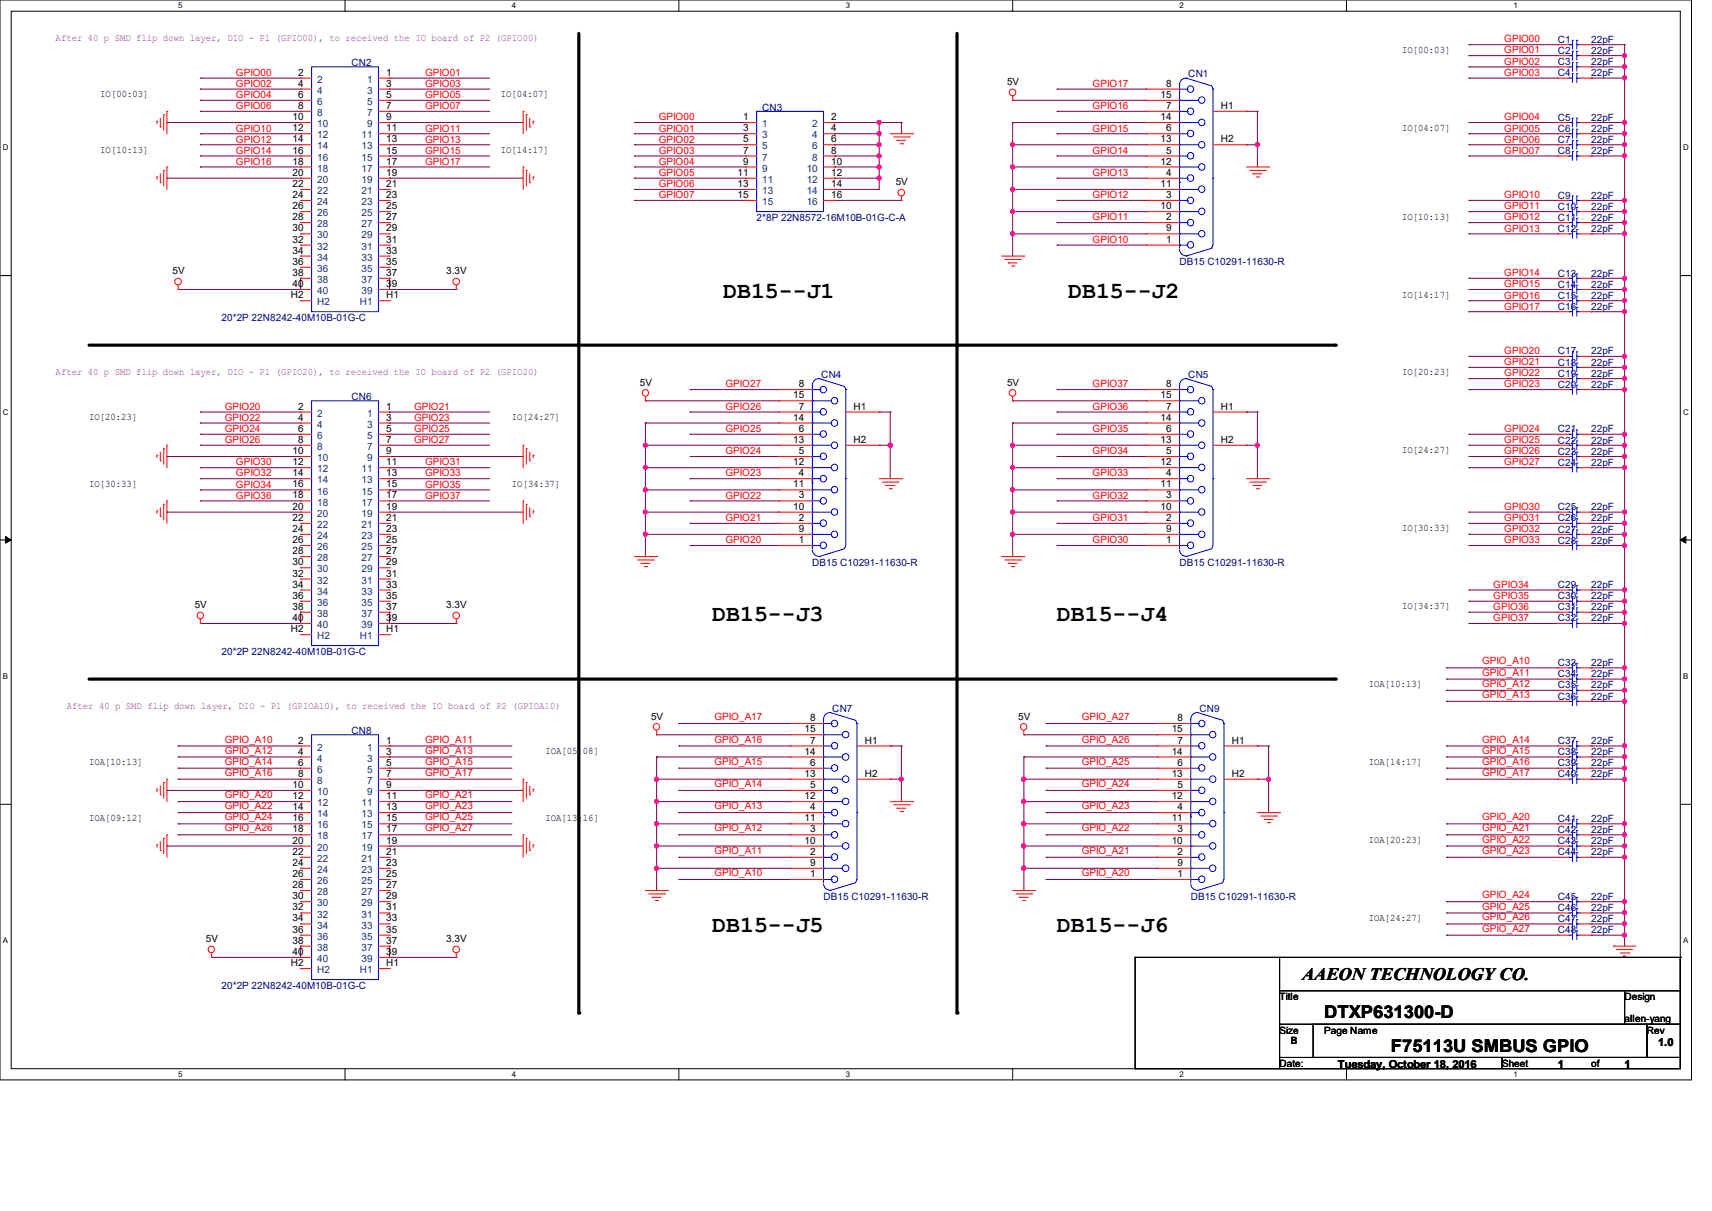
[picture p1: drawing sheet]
<svg xmlns="http://www.w3.org/2000/svg" width="297mm" height="210mm" viewBox="0 0 297 210" stroke-linecap="round" stroke-linejoin="round" font-family="sans-serif">
<defs><g id="words">
<g font-size="4">
<text x="125.5" y="51.6">DB15--J1</text>
<text x="185.3" y="51.6">DB15--J2</text>
<text x="123.6" y="107.7">DB15--J3</text>
<text x="183.4" y="107.7">DB15--J4</text>
<text x="123.6" y="161.7">DB15--J5</text>
<text x="183.4" y="161.7">DB15--J6</text>
</g>
<g font-size="3">
<text x="225.9" y="169.9">AAEON TECHNOLOGY CO.</text>
<text x="229.7" y="176.6">DTXP631300-D</text>
<text x="241.3" y="182.4">F75113U SMBUS GPIO</text>
</g>
<g font-size="1.9">
<text x="232.1" y="185.2">Tuesday, October 18, 2016</text>
<text x="270.3" y="185.2">1</text>
<text x="281.9" y="185.2">1</text>
<text x="287.7" y="181.3">1.0</text>
</g>
<g font-size="1.7" fill="#8000ff">
<text x="9.7" y="7.2">After 40 p SMD flip down layer, DIO - P1 (GPIO00), to received the IO board of P2 (GPIO00)</text>
<text x="9.7" y="65.1">After 40 p SMD flip down layer, DIO - P1 (GPIO20), to received the IO board of P2 (GPIO20)</text>
<text x="11.6" y="123">After 40 p SMD flip down layer, DIO - P1 (GPIOA10), to received the IO board of P2 (GPIOA10)</text>
</g>
<g font-size="1.7" fill="#000080">
<text x="61" y="11.5">CN2</text>
<text x="270.2" y="11.3">C3</text>
<text x="270.2" y="9.4">C2</text>
<text x="270.2" y="7.4">C1</text>
<text x="276" y="11.3">22pF</text>
<text x="276" y="9.4">22pF</text>
<text x="276" y="7.4">22pF</text>
<text x="206.2" y="13.4">CN1</text>
<text x="270.2" y="13.2">C4</text>
<text x="276" y="13.2">22pF</text>
<text x="132.2" y="19.2">CN3</text>
<text x="270.2" y="20.9">C5</text>
<text x="270.2" y="22.9">C6</text>
<text x="276" y="20.9">22pF</text>
<text x="276" y="22.9">22pF</text>
<text x="270.2" y="24.8">C7</text>
<text x="270.2" y="26.7">C8</text>
<text x="276" y="24.8">22pF</text>
<text x="276" y="26.7">22pF</text>
<text x="270.2" y="34.5">C9</text>
<text x="276" y="34.5">22pF</text>
<text x="131.3" y="38.3">2*8P 22N8572-16M10B-01G-C-A</text>
<text x="270.2" y="36.4">C10</text>
<text x="270.2" y="38.3">C11</text>
<text x="270.2" y="40.2">C12</text>
<text x="276" y="36.4">22pF</text>
<text x="276" y="38.3">22pF</text>
<text x="276" y="40.2">22pF</text>
<text x="204.6" y="46">DB15 C10291-11630-R</text>
<text x="270.2" y="48">C13</text>
<text x="276" y="48">22pF</text>
<text x="270.2" y="49.9">C14</text>
<text x="270.2" y="51.8">C15</text>
<text x="270.2" y="53.8">C16</text>
<text x="276" y="49.9">22pF</text>
<text x="276" y="51.8">22pF</text>
<text x="276" y="53.8">22pF</text>
<text x="38.4" y="55.7">20*2P 22N8242-40M10B-01G-C</text>
<text x="142.5" y="65.5">CN4</text>
<text x="206.2" y="65.5">CN5</text>
<text x="270.2" y="65.3">C19</text>
<text x="270.2" y="61.5">C17</text>
<text x="270.2" y="63.4">C18</text>
<text x="276" y="65.3">22pF</text>
<text x="276" y="61.5">22pF</text>
<text x="276" y="63.4">22pF</text>
<text x="61" y="69.4">CN6</text>
<text x="270.2" y="67.3">C20</text>
<text x="276" y="67.3">22pF</text>
<text x="270.2" y="75">C21</text>
<text x="270.2" y="76.9">C22</text>
<text x="276" y="75">22pF</text>
<text x="276" y="76.9">22pF</text>
<text x="270.2" y="78.8">C23</text>
<text x="270.2" y="80.8">C24</text>
<text x="276" y="78.8">22pF</text>
<text x="276" y="80.8">22pF</text>
<text x="270.2" y="88.5">C25</text>
<text x="276" y="88.5">22pF</text>
<text x="270.2" y="90.4">C26</text>
<text x="270.2" y="92.4">C27</text>
<text x="270.2" y="94.3">C28</text>
<text x="276" y="90.4">22pF</text>
<text x="276" y="92.4">22pF</text>
<text x="276" y="94.3">22pF</text>
<text x="140.9" y="98.1">DB15 C10291-11630-R</text>
<text x="204.6" y="98.1">DB15 C10291-11630-R</text>
<text x="270.2" y="107.8">C32</text>
<text x="270.2" y="102">C29</text>
<text x="270.2" y="103.9">C30</text>
<text x="270.2" y="105.9">C31</text>
<text x="276" y="107.8">22pF</text>
<text x="276" y="102">22pF</text>
<text x="276" y="103.9">22pF</text>
<text x="276" y="105.9">22pF</text>
<text x="38.4" y="113.6">20*2P 22N8242-40M10B-01G-C</text>
<text x="270.2" y="115.5">C33</text>
<text x="270.2" y="117.4">C34</text>
<text x="270.2" y="119.4">C35</text>
<text x="276" y="115.5">22pF</text>
<text x="276" y="117.4">22pF</text>
<text x="276" y="119.4">22pF</text>
<text x="144.4" y="123.4">CN7</text>
<text x="208.1" y="123.4">CN9</text>
<text x="270.2" y="121.3">C36</text>
<text x="276" y="121.3">22pF</text>
<text x="61" y="127.3">CN8</text>
<text x="270.2" y="129">C37</text>
<text x="270.2" y="131">C38</text>
<text x="276" y="129">22pF</text>
<text x="276" y="131">22pF</text>
<text x="270.2" y="132.9">C39</text>
<text x="270.2" y="134.8">C40</text>
<text x="276" y="132.9">22pF</text>
<text x="276" y="134.8">22pF</text>
<text x="270.2" y="142.5">C41</text>
<text x="276" y="142.5">22pF</text>
<text x="270.2" y="144.5">C42</text>
<text x="270.2" y="146.4">C43</text>
<text x="270.2" y="148.3">C44</text>
<text x="276" y="144.5">22pF</text>
<text x="276" y="146.4">22pF</text>
<text x="276" y="148.3">22pF</text>
<text x="142.9" y="156">DB15 C10291-11630-R</text>
<text x="206.6" y="156">DB15 C10291-11630-R</text>
<text x="270.2" y="159.9">C47</text>
<text x="270.2" y="161.8">C48</text>
<text x="270.2" y="156">C45</text>
<text x="270.2" y="158">C46</text>
<text x="276" y="159.9">22pF</text>
<text x="276" y="161.8">22pF</text>
<text x="276" y="156">22pF</text>
<text x="276" y="158">22pF</text>
<text x="38.4" y="171.5">20*2P 22N8242-40M10B-01G-C</text>
</g>
<g font-size="1.7">
<text x="243.3" y="9.1">IO[00:03]</text>
<text x="17.4" y="16.8">IO[00:03]</text>
<text x="51.7" y="13.1">2</text>
<text x="51.7" y="15">4</text>
<text x="51.7" y="17">6</text>
<text x="67" y="13.1">1</text>
<text x="67" y="15">3</text>
<text x="67" y="17">5</text>
<text x="86.9" y="16.8">IO[04:07]</text>
<text x="174.7" y="14.7">5V</text>
<text x="201.3" y="17">15</text>
<text x="202.3" y="15">8</text>
<text x="50.8" y="20.8">10</text>
<text x="50.8" y="22.8">12</text>
<text x="51.7" y="18.9">8</text>
<text x="67" y="18.9">7</text>
<text x="67" y="20.8">9</text>
<text x="67" y="22.8">11</text>
<text x="128.9" y="20.8">1</text>
<text x="128.9" y="22.8">3</text>
<text x="144.2" y="20.8">2</text>
<text x="144.2" y="22.8">4</text>
<text x="201.3" y="20.8">14</text>
<text x="202.3" y="18.9">7</text>
<text x="202.3" y="22.8">6</text>
<text x="211.8" y="18.9">H1</text>
<text x="243.3" y="22.6">IO[04:07]</text>
<text x="17.4" y="26.5">IO[10:13]</text>
<text x="50.8" y="24.7">14</text>
<text x="50.8" y="26.6">16</text>
<text x="50.8" y="28.5">18</text>
<text x="67" y="24.7">13</text>
<text x="67" y="26.6">15</text>
<text x="67" y="28.5">17</text>
<text x="86.9" y="26.5">IO[14:17]</text>
<text x="128.9" y="24.7">5</text>
<text x="128.9" y="26.6">7</text>
<text x="128.9" y="28.5">9</text>
<text x="144.2" y="24.7">6</text>
<text x="144.2" y="26.6">8</text>
<text x="144.2" y="28.5">10</text>
<text x="201.3" y="28.5">12</text>
<text x="201.3" y="24.7">13</text>
<text x="202.3" y="26.6">5</text>
<text x="211.8" y="24.7">H2</text>
<text x="50.8" y="30.5">20</text>
<text x="50.8" y="32.4">22</text>
<text x="50.8" y="34.3">24</text>
<text x="67" y="30.5">19</text>
<text x="67" y="32.4">21</text>
<text x="67" y="34.3">23</text>
<text x="128" y="30.5">11</text>
<text x="128" y="32.4">13</text>
<text x="128" y="34.3">15</text>
<text x="144.2" y="30.5">12</text>
<text x="144.2" y="32.4">14</text>
<text x="144.2" y="34.3">16</text>
<text x="155.4" y="32.1">5V</text>
<text x="201.3" y="32.4">11</text>
<text x="202.3" y="30.5">4</text>
<text x="202.3" y="34.3">3</text>
<text x="50.8" y="36.3">26</text>
<text x="50.8" y="38.2">28</text>
<text x="50.8" y="40.1">30</text>
<text x="67" y="36.3">25</text>
<text x="67" y="38.2">27</text>
<text x="67" y="40.1">29</text>
<text x="201.3" y="36.3">10</text>
<text x="202.3" y="40.1">9</text>
<text x="202.3" y="38.2">2</text>
<text x="243.3" y="38.1">IO[10:13]</text>
<text x="29.9" y="47.6">5V</text>
<text x="50.8" y="42.1">32</text>
<text x="50.8" y="44">34</text>
<text x="50.8" y="45.9">36</text>
<text x="50.8" y="47.8">38</text>
<text x="67" y="42.1">31</text>
<text x="67" y="44">33</text>
<text x="67" y="45.9">35</text>
<text x="67" y="47.8">37</text>
<text x="77.4" y="47.6">3.3V</text>
<text x="202.3" y="42.1">1</text>
<text x="50.5" y="51.7">H2</text>
<text x="50.8" y="49.8">40</text>
<text x="67" y="49.8">39</text>
<text x="67" y="51.7">H1</text>
<text x="243.3" y="51.6">IO[14:17]</text>
<text x="243.3" y="65.1">IO[20:23]</text>
<text x="51.7" y="71">2</text>
<text x="67" y="71">1</text>
<text x="111" y="66.9">5V</text>
<text x="137.6" y="69.1">15</text>
<text x="138.6" y="67.1">8</text>
<text x="138.6" y="71">7</text>
<text x="148.1" y="71">H1</text>
<text x="174.7" y="66.9">5V</text>
<text x="201.3" y="69.1">15</text>
<text x="202.3" y="67.1">8</text>
<text x="202.3" y="71">7</text>
<text x="211.8" y="71">H1</text>
<text x="15.5" y="72.9">IO[20:23]</text>
<text x="51.7" y="72.9">4</text>
<text x="51.7" y="74.9">6</text>
<text x="51.7" y="76.8">8</text>
<text x="67" y="72.9">3</text>
<text x="67" y="74.9">5</text>
<text x="67" y="76.8">7</text>
<text x="88.8" y="72.9">IO[24:27]</text>
<text x="137.6" y="76.8">13</text>
<text x="137.6" y="72.9">14</text>
<text x="138.6" y="74.9">6</text>
<text x="148.1" y="76.8">H2</text>
<text x="201.3" y="76.8">13</text>
<text x="201.3" y="72.9">14</text>
<text x="202.3" y="74.9">6</text>
<text x="211.8" y="76.8">H2</text>
<text x="50.8" y="78.7">10</text>
<text x="50.8" y="80.7">12</text>
<text x="50.8" y="82.6">14</text>
<text x="67" y="78.7">9</text>
<text x="67" y="80.7">11</text>
<text x="67" y="82.6">13</text>
<text x="137.6" y="80.7">12</text>
<text x="138.6" y="78.7">5</text>
<text x="138.6" y="82.6">4</text>
<text x="201.3" y="80.7">12</text>
<text x="202.3" y="78.7">5</text>
<text x="202.3" y="82.6">4</text>
<text x="243.3" y="78.6">IO[24:27]</text>
<text x="15.5" y="84.4">IO[30:33]</text>
<text x="50.8" y="84.5">16</text>
<text x="50.8" y="86.4">18</text>
<text x="50.8" y="88.4">20</text>
<text x="67" y="84.5">15</text>
<text x="67" y="86.4">17</text>
<text x="67" y="88.4">19</text>
<text x="88.8" y="84.4">IO[34:37]</text>
<text x="137.6" y="88.4">10</text>
<text x="137.6" y="84.5">11</text>
<text x="138.6" y="86.4">3</text>
<text x="201.3" y="88.4">10</text>
<text x="201.3" y="84.5">11</text>
<text x="202.3" y="86.4">3</text>
<text x="50.8" y="90.3">22</text>
<text x="50.8" y="92.2">24</text>
<text x="50.8" y="94.2">26</text>
<text x="67" y="90.3">21</text>
<text x="67" y="92.2">23</text>
<text x="67" y="94.2">25</text>
<text x="138.6" y="92.2">9</text>
<text x="138.6" y="90.3">2</text>
<text x="138.6" y="94.2">1</text>
<text x="202.3" y="92.2">9</text>
<text x="202.3" y="90.3">2</text>
<text x="202.3" y="94.2">1</text>
<text x="243.3" y="92.2">IO[30:33]</text>
<text x="50.8" y="96.1">28</text>
<text x="50.8" y="98">30</text>
<text x="50.8" y="100">32</text>
<text x="50.8" y="101.9">34</text>
<text x="67" y="96.1">27</text>
<text x="67" y="98">29</text>
<text x="67" y="100">31</text>
<text x="67" y="101.9">33</text>
<text x="33.8" y="105.5">5V</text>
<text x="50.8" y="103.8">36</text>
<text x="50.8" y="105.7">38</text>
<text x="50.8" y="107.7">40</text>
<text x="67" y="103.8">35</text>
<text x="67" y="105.7">37</text>
<text x="67" y="107.7">39</text>
<text x="77.4" y="105.5">3.3V</text>
<text x="243.3" y="105.7">IO[34:37]</text>
<text x="50.5" y="109.6">H2</text>
<text x="67" y="109.6">H1</text>
<text x="237.5" y="119.2">IOA[10:13]</text>
<text x="112.9" y="124.8">5V</text>
<text x="140.5" y="125">8</text>
<text x="176.7" y="124.8">5V</text>
<text x="204.3" y="125">8</text>
<text x="51.7" y="128.9">2</text>
<text x="51.7" y="130.8">4</text>
<text x="67" y="128.9">1</text>
<text x="67" y="130.8">3</text>
<text x="94.6" y="130.8">IOA[05:08]</text>
<text x="139.6" y="130.8">14</text>
<text x="139.6" y="127">15</text>
<text x="140.5" y="128.9">7</text>
<text x="150" y="128.9">H1</text>
<text x="203.3" y="130.8">14</text>
<text x="203.3" y="127">15</text>
<text x="204.3" y="128.9">7</text>
<text x="213.7" y="128.9">H1</text>
<text x="15.5" y="132.7">IOA[10:13]</text>
<text x="50.8" y="136.6">10</text>
<text x="51.7" y="132.8">6</text>
<text x="51.7" y="134.7">8</text>
<text x="67" y="132.8">5</text>
<text x="67" y="134.7">7</text>
<text x="67" y="136.6">9</text>
<text x="139.6" y="134.7">13</text>
<text x="140.5" y="136.6">5</text>
<text x="140.5" y="132.8">6</text>
<text x="150" y="134.7">H2</text>
<text x="203.3" y="134.7">13</text>
<text x="204.3" y="136.6">5</text>
<text x="204.3" y="132.8">6</text>
<text x="213.7" y="134.7">H2</text>
<text x="237.5" y="132.7">IOA[14:17]</text>
<text x="15.5" y="142.3">IOA[09:12]</text>
<text x="50.8" y="138.6">12</text>
<text x="50.8" y="140.5">14</text>
<text x="50.8" y="142.4">16</text>
<text x="67" y="138.6">11</text>
<text x="67" y="140.5">13</text>
<text x="67" y="142.4">15</text>
<text x="94.6" y="142.3">IOA[13:16]</text>
<text x="139.6" y="142.4">11</text>
<text x="139.6" y="138.6">12</text>
<text x="140.5" y="140.5">4</text>
<text x="203.3" y="142.4">11</text>
<text x="203.3" y="138.6">12</text>
<text x="204.3" y="140.5">4</text>
<text x="50.8" y="144.4">18</text>
<text x="50.8" y="146.3">20</text>
<text x="50.8" y="148.2">22</text>
<text x="67" y="144.4">17</text>
<text x="67" y="146.3">19</text>
<text x="67" y="148.2">21</text>
<text x="139.6" y="146.3">10</text>
<text x="140.5" y="144.4">3</text>
<text x="140.5" y="148.2">2</text>
<text x="203.3" y="146.3">10</text>
<text x="204.3" y="144.4">3</text>
<text x="204.3" y="148.2">2</text>
<text x="237.5" y="146.2">IOA[20:23]</text>
<text x="50.8" y="150.2">24</text>
<text x="50.8" y="152.1">26</text>
<text x="50.8" y="154">28</text>
<text x="50.8" y="156">30</text>
<text x="67" y="150.2">23</text>
<text x="67" y="152.1">25</text>
<text x="67" y="154">27</text>
<text x="67" y="156">29</text>
<text x="140.5" y="150.2">9</text>
<text x="140.5" y="152.1">1</text>
<text x="204.3" y="150.2">9</text>
<text x="204.3" y="152.1">1</text>
<text x="50.8" y="157.9">32</text>
<text x="50.8" y="159.8">34</text>
<text x="50.8" y="161.8">36</text>
<text x="67" y="157.9">31</text>
<text x="67" y="159.8">33</text>
<text x="67" y="161.8">35</text>
<text x="237.5" y="159.7">IOA[24:27]</text>
<text x="35.7" y="163.4">5V</text>
<text x="50.5" y="167.6">H2</text>
<text x="50.8" y="163.7">38</text>
<text x="50.8" y="165.6">40</text>
<text x="67" y="163.7">37</text>
<text x="67" y="165.6">39</text>
<text x="67" y="167.6">H1</text>
<text x="77.4" y="163.4">3.3V</text>
<text x="222" y="173.4">Title</text>
<text x="281.8" y="173.4">Design</text>
<text x="222" y="179.2">Size</text>
<text x="229.7" y="179.2">Page Name</text>
<text x="281.8" y="177.3">allen-yang</text>
<text x="285.7" y="179.2">Rev</text>
<text x="222" y="185">Date:</text>
<text x="223.9" y="181.1">B</text>
<text x="260.6" y="185">Sheet</text>
<text x="276" y="185">of</text>
</g>
<g font-size="1.7" fill="#f00">
<text x="261" y="7.4">GPIO00</text>
<text x="261" y="9.3">GPIO01</text>
<text x="261" y="11.2">GPIO02</text>
<text x="40.9" y="13.2">GPIO00</text>
<text x="40.9" y="15.1">GPIO02</text>
<text x="40.9" y="17">GPIO04</text>
<text x="73.7" y="13.2">GPIO01</text>
<text x="73.7" y="15.1">GPIO03</text>
<text x="73.7" y="17">GPIO05</text>
<text x="189.6" y="15.1">GPIO17</text>
<text x="261" y="13.2">GPIO03</text>
<text x="40.9" y="22.8">GPIO10</text>
<text x="40.9" y="18.9">GPIO06</text>
<text x="73.7" y="22.8">GPIO11</text>
<text x="73.7" y="18.9">GPIO07</text>
<text x="114.3" y="22.8">GPIO01</text>
<text x="114.3" y="20.9">GPIO00</text>
<text x="189.6" y="22.8">GPIO15</text>
<text x="189.6" y="18.9">GPIO16</text>
<text x="261" y="22.8">GPIO05</text>
<text x="261" y="20.9">GPIO04</text>
<text x="40.9" y="24.7">GPIO12</text>
<text x="40.9" y="26.7">GPIO14</text>
<text x="40.9" y="28.6">GPIO16</text>
<text x="73.7" y="24.7">GPIO13</text>
<text x="73.7" y="26.7">GPIO15</text>
<text x="73.7" y="28.6">GPIO17</text>
<text x="114.3" y="26.7">GPIO03</text>
<text x="114.3" y="28.6">GPIO04</text>
<text x="114.3" y="24.7">GPIO02</text>
<text x="189.6" y="26.7">GPIO14</text>
<text x="261" y="26.7">GPIO07</text>
<text x="261" y="24.7">GPIO06</text>
<text x="114.3" y="34.4">GPIO07</text>
<text x="114.3" y="30.5">GPIO05</text>
<text x="114.3" y="32.5">GPIO06</text>
<text x="189.6" y="34.4">GPIO12</text>
<text x="189.6" y="30.5">GPIO13</text>
<text x="261" y="34.4">GPIO10</text>
<text x="189.6" y="38.2">GPIO11</text>
<text x="261" y="40.2">GPIO13</text>
<text x="261" y="36.3">GPIO11</text>
<text x="261" y="38.2">GPIO12</text>
<text x="189.6" y="42.1">GPIO10</text>
<text x="261" y="47.9">GPIO14</text>
<text x="261" y="49.8">GPIO15</text>
<text x="261" y="51.8">GPIO16</text>
<text x="261" y="53.7">GPIO17</text>
<text x="261" y="65.3">GPIO22</text>
<text x="261" y="63.3">GPIO21</text>
<text x="261" y="61.4">GPIO20</text>
<text x="39" y="71.1">GPIO20</text>
<text x="71.8" y="71.1">GPIO21</text>
<text x="125.9" y="67.2">GPIO27</text>
<text x="125.9" y="71.1">GPIO26</text>
<text x="189.6" y="67.2">GPIO37</text>
<text x="189.6" y="71.1">GPIO36</text>
<text x="261" y="67.2">GPIO23</text>
<text x="39" y="73">GPIO22</text>
<text x="39" y="76.8">GPIO26</text>
<text x="39" y="74.9">GPIO24</text>
<text x="71.8" y="73">GPIO23</text>
<text x="71.8" y="74.9">GPIO25</text>
<text x="71.8" y="76.8">GPIO27</text>
<text x="125.9" y="74.9">GPIO25</text>
<text x="189.6" y="74.9">GPIO35</text>
<text x="261" y="76.8">GPIO25</text>
<text x="261" y="74.9">GPIO24</text>
<text x="40.9" y="82.6">GPIO32</text>
<text x="40.9" y="80.7">GPIO30</text>
<text x="73.7" y="82.6">GPIO33</text>
<text x="73.7" y="80.7">GPIO31</text>
<text x="125.9" y="82.6">GPIO23</text>
<text x="125.9" y="78.8">GPIO24</text>
<text x="189.6" y="78.8">GPIO34</text>
<text x="189.6" y="82.6">GPIO33</text>
<text x="261" y="80.7">GPIO27</text>
<text x="261" y="78.8">GPIO26</text>
<text x="40.9" y="84.6">GPIO34</text>
<text x="40.9" y="86.5">GPIO36</text>
<text x="73.7" y="86.5">GPIO37</text>
<text x="73.7" y="84.6">GPIO35</text>
<text x="125.9" y="86.5">GPIO22</text>
<text x="189.6" y="86.5">GPIO32</text>
<text x="261" y="88.4">GPIO30</text>
<text x="125.9" y="94.2">GPIO20</text>
<text x="125.9" y="90.4">GPIO21</text>
<text x="189.6" y="90.4">GPIO31</text>
<text x="189.6" y="94.2">GPIO30</text>
<text x="261" y="90.4">GPIO31</text>
<text x="261" y="92.3">GPIO32</text>
<text x="261" y="94.2">GPIO33</text>
<text x="259.1" y="101.9">GPIO34</text>
<text x="259.1" y="103.9">GPIO35</text>
<text x="259.1" y="105.8">GPIO36</text>
<text x="259.1" y="107.7">GPIO37</text>
<text x="257.1" y="119.1">GPIO_A12</text>
<text x="257.1" y="117.2">GPIO_A11</text>
<text x="257.1" y="115.2">GPIO_A10</text>
<text x="123.9" y="124.9">GPIO_A17</text>
<text x="187.7" y="124.9">GPIO_A27</text>
<text x="257.1" y="121">GPIO_A13</text>
<text x="39" y="130.7">GPIO_A12</text>
<text x="39" y="128.8">GPIO_A10</text>
<text x="73.7" y="130.7">GPIO_A13</text>
<text x="73.7" y="128.8">GPIO_A11</text>
<text x="123.9" y="128.8">GPIO_A16</text>
<text x="187.7" y="128.8">GPIO_A26</text>
<text x="257.1" y="130.7">GPIO_A15</text>
<text x="257.1" y="128.8">GPIO_A14</text>
<text x="39" y="134.5">GPIO_A16</text>
<text x="39" y="132.6">GPIO_A14</text>
<text x="73.7" y="134.5">GPIO_A17</text>
<text x="73.7" y="132.6">GPIO_A15</text>
<text x="123.9" y="132.6">GPIO_A15</text>
<text x="123.9" y="136.5">GPIO_A14</text>
<text x="187.7" y="132.6">GPIO_A25</text>
<text x="187.7" y="136.5">GPIO_A24</text>
<text x="257.1" y="134.5">GPIO_A17</text>
<text x="257.1" y="132.6">GPIO_A16</text>
<text x="39" y="142.3">GPIO_A24</text>
<text x="39" y="140.3">GPIO_A22</text>
<text x="39" y="138.4">GPIO_A20</text>
<text x="73.7" y="142.3">GPIO_A25</text>
<text x="73.7" y="140.3">GPIO_A23</text>
<text x="73.7" y="138.4">GPIO_A21</text>
<text x="123.9" y="140.3">GPIO_A13</text>
<text x="187.7" y="140.3">GPIO_A23</text>
<text x="257.1" y="142.3">GPIO_A20</text>
<text x="39" y="144.2">GPIO_A26</text>
<text x="73.7" y="144.2">GPIO_A27</text>
<text x="123.9" y="144.2">GPIO_A12</text>
<text x="123.9" y="148.1">GPIO_A11</text>
<text x="187.7" y="144.2">GPIO_A22</text>
<text x="187.7" y="148.1">GPIO_A21</text>
<text x="257.1" y="148.1">GPIO_A23</text>
<text x="257.1" y="146.1">GPIO_A22</text>
<text x="257.1" y="144.2">GPIO_A21</text>
<text x="123.9" y="151.9">GPIO_A10</text>
<text x="187.7" y="151.9">GPIO_A20</text>
<text x="257.1" y="155.8">GPIO_A24</text>
<text x="257.1" y="161.6">GPIO_A27</text>
<text x="257.1" y="159.6">GPIO_A26</text>
<text x="257.1" y="157.7">GPIO_A25</text>
</g>
<g font-size="1.7" fill="#004080">
<text x="55" y="14.4">2</text>
<text x="55" y="16.3">4</text>
<text x="63.7" y="14.4">1</text>
<text x="63.7" y="16.3">3</text>
<text x="55" y="18.2">6</text>
<text x="55" y="20.1">8</text>
<text x="55" y="22.1">10</text>
<text x="63.7" y="18.2">5</text>
<text x="63.7" y="20.1">7</text>
<text x="63.7" y="22.1">9</text>
<text x="132.2" y="22.1">1</text>
<text x="140.9" y="22.1">2</text>
<text x="55" y="24">12</text>
<text x="55" y="25.9">14</text>
<text x="55" y="27.9">16</text>
<text x="55" y="29.8">18</text>
<text x="62.7" y="24">11</text>
<text x="62.7" y="25.9">13</text>
<text x="62.7" y="27.9">15</text>
<text x="62.7" y="29.8">17</text>
<text x="132.2" y="24">3</text>
<text x="132.2" y="25.9">5</text>
<text x="132.2" y="27.9">7</text>
<text x="132.2" y="29.8">9</text>
<text x="140" y="29.8">10</text>
<text x="140.9" y="24">4</text>
<text x="140.9" y="25.9">6</text>
<text x="140.9" y="27.9">8</text>
<text x="55" y="31.7">20</text>
<text x="55" y="33.7">22</text>
<text x="55" y="35.6">24</text>
<text x="62.7" y="31.7">19</text>
<text x="62.7" y="33.7">21</text>
<text x="62.7" y="35.6">23</text>
<text x="132.2" y="31.7">11</text>
<text x="132.2" y="33.7">13</text>
<text x="132.2" y="35.6">15</text>
<text x="140" y="31.7">12</text>
<text x="140" y="33.7">14</text>
<text x="140" y="35.6">16</text>
<text x="55" y="37.5">26</text>
<text x="55" y="39.4">28</text>
<text x="55" y="41.4">30</text>
<text x="62.7" y="37.5">25</text>
<text x="62.7" y="39.4">27</text>
<text x="62.7" y="41.4">29</text>
<text x="55" y="43.3">32</text>
<text x="55" y="45.2">34</text>
<text x="55" y="47.2">36</text>
<text x="62.7" y="43.3">31</text>
<text x="62.7" y="45.2">33</text>
<text x="62.7" y="47.2">35</text>
<text x="55" y="49.1">38</text>
<text x="55" y="51">40</text>
<text x="55" y="53">H2</text>
<text x="62.4" y="53">H1</text>
<text x="62.7" y="49.1">37</text>
<text x="62.7" y="51">39</text>
<text x="55" y="72.3">2</text>
<text x="55" y="74.2">4</text>
<text x="55" y="76.1">6</text>
<text x="63.7" y="72.3">1</text>
<text x="63.7" y="74.2">3</text>
<text x="63.7" y="76.1">5</text>
<text x="55" y="78">8</text>
<text x="55" y="80">10</text>
<text x="55" y="81.9">12</text>
<text x="55" y="83.8">14</text>
<text x="62.7" y="81.9">11</text>
<text x="62.7" y="83.8">13</text>
<text x="63.7" y="78">7</text>
<text x="63.7" y="80">9</text>
<text x="55" y="85.8">16</text>
<text x="55" y="87.7">18</text>
<text x="55" y="89.6">20</text>
<text x="62.7" y="85.8">15</text>
<text x="62.7" y="87.7">17</text>
<text x="62.7" y="89.6">19</text>
<text x="55" y="91.6">22</text>
<text x="55" y="93.5">24</text>
<text x="55" y="95.4">26</text>
<text x="62.7" y="91.6">21</text>
<text x="62.7" y="93.5">23</text>
<text x="62.7" y="95.4">25</text>
<text x="55" y="97.3">28</text>
<text x="55" y="99.3">30</text>
<text x="55" y="101.2">32</text>
<text x="62.7" y="97.3">27</text>
<text x="62.7" y="99.3">29</text>
<text x="62.7" y="101.2">31</text>
<text x="55" y="103.1">34</text>
<text x="55" y="105.1">36</text>
<text x="55" y="107">38</text>
<text x="62.7" y="103.1">33</text>
<text x="62.7" y="105.1">35</text>
<text x="62.7" y="107">37</text>
<text x="55" y="108.9">40</text>
<text x="55" y="110.9">H2</text>
<text x="62.4" y="110.9">H1</text>
<text x="62.7" y="108.9">39</text>
<text x="55" y="130.2">2</text>
<text x="63.7" y="130.2">1</text>
<text x="55" y="132.1">4</text>
<text x="55" y="134">6</text>
<text x="55" y="135.9">8</text>
<text x="55" y="137.9">10</text>
<text x="63.7" y="132.1">3</text>
<text x="63.7" y="134">5</text>
<text x="63.7" y="135.9">7</text>
<text x="63.7" y="137.9">9</text>
<text x="55" y="139.8">12</text>
<text x="55" y="141.7">14</text>
<text x="55" y="143.7">16</text>
<text x="62.7" y="139.8">11</text>
<text x="62.7" y="141.7">13</text>
<text x="62.7" y="143.7">15</text>
<text x="55" y="145.6">18</text>
<text x="55" y="147.5">20</text>
<text x="55" y="149.5">22</text>
<text x="62.7" y="145.6">17</text>
<text x="62.7" y="147.5">19</text>
<text x="62.7" y="149.5">21</text>
<text x="55" y="151.4">24</text>
<text x="55" y="153.3">26</text>
<text x="55" y="155.2">28</text>
<text x="62.7" y="151.4">23</text>
<text x="62.7" y="153.3">25</text>
<text x="62.7" y="155.2">27</text>
<text x="55" y="157.2">30</text>
<text x="55" y="159.1">32</text>
<text x="55" y="161">34</text>
<text x="62.7" y="157.2">29</text>
<text x="62.7" y="159.1">31</text>
<text x="62.7" y="161">33</text>
<text x="55" y="163">36</text>
<text x="55" y="164.9">38</text>
<text x="55" y="166.8">40</text>
<text x="62.7" y="163">35</text>
<text x="62.7" y="164.9">37</text>
<text x="62.7" y="166.8">39</text>
<text x="55" y="168.8">H2</text>
<text x="62.4" y="168.8">H1</text>
</g>
<g font-size="1.4">
<text x="30.9" y="1.4">5</text>
<text x="88.8" y="1.4">4</text>
<text x="146.7" y="1.4">3</text>
<text x="204.6" y="1.4">2</text>
<text x="262.6" y="1.4">1</text>
<text x=".5" y="26.1">D</text>
<text x="292" y="26.1">D</text>
<text x=".5" y="71.9">C</text>
<text x="292" y="71.9">C</text>
<text x=".5" y="117.8">B</text>
<text x="292" y="117.8">B</text>
<text x=".5" y="163.6">A</text>
<text x="292" y="163.6">A</text>
<text x="30.9" y="186.8">5</text>
<text x="88.8" y="186.8">4</text>
<text x="146.7" y="186.8">3</text>
<text x="204.6" y="186.8">2</text>
<text x="262.6" y="186.8">1</text>
</g>
</g></defs>
<path d="M0 0h293.5v187.3h-293.5zM1.9 1.9h289.6v183.4h-289.6z" fill="none" stroke="#000" stroke-width=".17"/>
<g fill="#fff">
<path d="M30.9 .2h.8v1.5h-.8z"/>
<path d="M30.9 185.5h.8v1.6h-.8z"/>
</g>
<path d="M59.9 0v1.9M59.9 185.3v2" fill="none" stroke="#000" stroke-width=".17"/>
<g fill="#fff">
<path d="M88.8 .2h.8v1.5h-.8z"/>
<path d="M88.8 185.5h.8v1.6h-.8z"/>
</g>
<path d="M117.8 0v1.9M117.8 185.3v2" fill="none" stroke="#000" stroke-width=".17"/>
<g fill="#fff">
<path d="M146.7 .2h.8v1.5h-.8z"/>
<path d="M146.7 185.5h.8v1.6h-.8z"/>
</g>
<path d="M175.7 0v1.9M175.7 185.3v2" fill="none" stroke="#000" stroke-width=".17"/>
<g fill="#fff">
<path d="M204.6 .2h.8v1.5h-.8z"/>
<path d="M204.6 185.5h.8v1.6h-.8z"/>
</g>
<path d="M233.6 0v1.9M233.6 185.3v2" fill="none" stroke="#000" stroke-width=".17"/>
<g fill="#fff">
<path d="M262.6 .2h.7v1.5h-.7z"/>
<path d="M262.6 185.5h.7v1.6h-.7z"/>
<path d="M.5 24.8h1v1.6h-1z"/>
<path d="M292 24.8h1v1.6h-1z"/>
<path d="M.5 70.7h1v1.5h-1z"/>
<path d="M292 70.7h1v1.5h-1z"/>
</g>
<path d="M0 47.8h1.9M291.5 47.8h2" fill="none" stroke="#000" stroke-width=".17"/>
<g fill="#fff">
<path d="M.5 116.5h.9v1.6h-.9z"/>
<path d="M292 116.5h.9v1.6h-.9z"/>
</g>
<path d="M0 93.6h1.9M291.5 93.6h2" fill="none" stroke="#000" stroke-width=".17"/>
<path d="M1 93l.9 .6-.9 .6zM291.5 93.6l1-.6v1.2z" fill="#000" stroke="#000" stroke-width=".17"/>
<g fill="#fff">
<path d="M.5 162.4h.9v1.5h-.9z"/>
<path d="M292 162.4h.9v1.5h-.9z"/>
</g>
<g fill="none" stroke="#000" stroke-width=".17">
<path d="M0 139.5h1.9M291.5 139.5h2M196.9 166h.1M196.9 166h94.6M196.9 166v19.3M222 171.8h69.5v5.8h-69.5zM222 166h.1M222 166v5.8M222 177.6v5.8M227.8 177.6h57.9v5.8h-57.9zM281.9 177.6h.1M281.9 171.8v5.8"/>
<path d="M285.7 177.6h5.8v5.8h-5.8zM291.5 166h.1M291.5 166v5.8M196.9 185.3h.1M196.9 185.3h25.1M222 183.4h38.6v1.9h-38.6zM222 183.4h.1M222 185.3h.1M260.6 183.4h30.9v1.9h-30.9z"/>
</g>
<path d="M100.4 5.8v169.9M166 5.8v169.9M15.5 59.9h216.1M15.5 117.8h216.1" fill="none" stroke="#000" stroke-width=".55"/>
<g fill="#000">
<circle cx="231.6" cy="59.9" r=".28"/>
<circle cx="231.6" cy="117.8" r=".28"/>
<circle cx="100.4" cy="175.7" r=".28"/>
<circle cx="166" cy="175.7" r=".28"/>
</g>
<g fill="none" stroke="#800040" stroke-width=".17">
<path d="M34.8 13.5h.1M34.8 15.5h.1M34.8 19.3h.1M34.8 17.4h.1M34.8 19.3h17.4M34.8 13.5h17.4M34.8 15.5h17.4M34.8 17.4h17.4M67.6 13.5h.1M67.6 15.5h.1M67.6 17.4h.1M67.6 19.3h.1"/>
<path d="M67.6 19.3h17.4M67.6 13.5h17.4M67.6 15.5h17.4M67.6 17.4h17.4M175.7 17.4h.1M175.7 17.4h23.1M183.4 15.5h.1M183.4 19.3h.1M183.4 19.3h15.4M183.4 15.5h15.4M216.2 19.3h.1M216.2 19.3h1.9"/>
<path d="M218.1 19.3h.1M218.1 19.3v9.7M254.8 7.7h.1M254.8 9.7h.1M254.8 11.6h.1M254.8 13.5h.1M254.8 13.5h15.5M254.8 7.7h15.5M254.8 9.7h15.5M254.8 11.6h15.5M276.1 9.7h.1M276.1 11.6h.1"/>
<path d="M276.1 13.5h.1M276.1 7.7h.1M276.1 13.5h5.8M276.1 7.7h5.8M276.1 9.7h5.8M276.1 11.6h5.8M281.9 7.7h.1M281.9 9.7h.1M281.9 11.6h.1M281.9 7.7v156.4M29 21.3h.1M29 30.9h.1"/>
<path d="M29 21.3h23.2M29 30.9h23.2M34.8 23.2h.1M34.8 25.1h.1M34.8 27.1h.1M34.8 29h.1M34.8 25.1h17.4M34.8 23.2h17.4M34.8 27.1h17.4M34.8 29h17.4M67.6 25.1h.1M67.6 23.2h.1"/>
<path d="M67.6 21.3h.1M67.6 27.1h.1M67.6 29h.1M67.6 30.9h.1M67.6 25.1h17.4M67.6 23.2h17.4M67.6 27.1h17.4M67.6 21.3h23.2M67.6 29h17.4M67.6 30.9h23.2M110.1 34.8h.1M110.1 30.9h.1"/>
<path d="M110.1 27.1h.1M110.1 23.2h.1M110.1 29h.1M110.1 21.3h.1M110.1 25.1h.1M110.1 32.9h.1M110.1 25.1h19.3M110.1 23.2h19.3M110.1 27.1h19.3M110.1 21.3h19.3M110.1 29h19.3M110.1 30.9h19.3"/>
<path d="M110.1 34.8h19.3M110.1 32.9h19.3M144.8 34.8h.1M144.8 32.9h.1M144.8 23.2h.1M144.8 25.1h.1M144.8 27.1h.1M144.8 29h.1M144.8 30.9h.1M144.8 21.3h.1M144.8 25.1h7.7M144.8 23.2h7.7"/>
<path d="M144.8 27.1h7.7M144.8 21.3h11.6M144.8 29h7.7M144.8 30.9h7.7M144.8 34.8h11.6M152.5 23.2h.1M152.5 25.1h.1M152.5 27.1h.1M152.5 29h.1M152.5 30.9h.1M152.5 21.3h.1M152.5 21.3v11.6h-7.7"/>
<path d="M156.4 21.3h.1M156.4 21.3v1.9M175.7 21.3h.1M175.7 36.7h.1M175.7 32.9h.1M175.7 29h.1M175.7 25.1h.1M175.7 25.1h23.1M175.7 21.3h23.1M175.7 29h23.1M175.7 36.7h23.1M175.7 32.9h23.1"/>
<path d="M175.7 21.3v23.1M183.4 38.6h.1M183.4 34.8h.1M183.4 30.9h.1M183.4 23.2h.1M183.4 27.1h.1M183.4 23.2h15.4M183.4 27.1h15.4M183.4 30.9h15.4M183.4 34.8h15.4M183.4 38.6h15.4M216.2 25.1h.1"/>
<path d="M216.2 25.1h1.9M218.1 25.1h.1M254.8 27.1h.1M254.8 25.1h.1M254.8 23.2h.1M254.8 21.3h.1M254.8 34.8h.1M254.8 36.7h.1M254.8 38.6h.1M254.8 25.1h15.5M254.8 23.2h15.5M254.8 27.1h15.5"/>
<path d="M254.8 21.3h15.5M254.8 34.8h15.5M254.8 36.7h15.5M254.8 38.6h15.5M276.1 23.2h.1M276.1 25.1h.1M276.1 27.1h.1M276.1 21.3h.1M276.1 34.8h.1M276.1 36.7h.1M276.1 38.6h.1M276.1 25.1h5.8"/>
<path d="M276.1 23.2h5.8M276.1 27.1h5.8M276.1 21.3h5.8M276.1 34.8h5.8M276.1 36.7h5.8M276.1 38.6h5.8M281.9 38.6h.1M281.9 23.2h.1M281.9 25.1h.1M281.9 27.1h.1M281.9 34.8h.1M281.9 21.3h.1"/>
<path d="M281.9 36.7h.1M30.9 50.2h.1M52.2 48.3h.1M52.2 48.3v1.9h-21.3M67.6 48.3h.1M67.6 50.2h.1M67.6 50.2h11.6M67.6 48.3v1.9M175.7 40.6h.1M175.7 40.6h23.1M183.4 42.5h.1M183.4 42.5h15.4"/>
<path d="M254.8 48.3h.1M254.8 50.2h.1M254.8 52.2h.1M254.8 54.1h.1M254.8 40.6h.1M254.8 48.3h15.5M254.8 50.2h15.5M254.8 52.2h15.5M254.8 54.1h15.5M254.8 40.6h15.5M276.1 40.6h.1M276.1 48.3h.1"/>
<path d="M276.1 50.2h.1M276.1 52.2h.1M276.1 54.1h.1M276.1 48.3h5.8M276.1 50.2h5.8M276.1 52.2h5.8M276.1 54.1h5.8M276.1 40.6h5.8M281.9 50.2h.1M281.9 52.2h.1M281.9 54.1h.1M281.9 48.3h.1"/>
<path d="M29 79.2h.1M29 79.2h23.2M34.8 71.5h.1M34.8 73.4h.1M34.8 77.2h.1M34.8 75.3h.1M34.8 71.5h17.4M34.8 77.2h17.4M34.8 75.3h17.4M34.8 73.4h17.4M67.6 71.5h.1M67.6 73.4h.1"/>
<path d="M67.6 75.3h.1M67.6 77.2h.1M67.6 79.2h.1M67.6 71.5h17.4M67.6 77.2h17.4M67.6 75.3h17.4M67.6 79.2h23.2M67.6 73.4h17.4M112 69.5h.1M112 73.4h.1M112 77.2h.1M112 77.2h23.1"/>
<path d="M112 73.4h23.1M112 69.5h23.1M112 73.4v23.1M119.7 67.6h.1M119.7 71.5h.1M119.7 79.2h.1M119.7 75.3h.1M119.7 71.5h15.4M119.7 67.6h15.4M119.7 75.3h15.4M119.7 79.2h15.4M152.5 71.5h.1"/>
<path d="M152.5 77.2h.1M152.5 71.5h1.9M152.5 77.2h1.9M154.4 77.2h.1M154.4 71.5h.1M154.4 71.5v11.5M175.7 69.5h.1M175.7 73.4h.1M175.7 77.2h.1M175.7 77.2h23.1M175.7 73.4h23.1M175.7 69.5h23.1"/>
<path d="M175.7 73.4v23.1M183.4 67.6h.1M183.4 75.3h.1M183.4 79.2h.1M183.4 71.5h.1M183.4 71.5h15.4M183.4 67.6h15.4M183.4 75.3h15.4M183.4 79.2h15.4M216.2 77.2h.1M216.2 71.5h.1M216.2 71.5h1.9"/>
<path d="M216.2 77.2h1.9M218.1 71.5h.1M218.1 77.2h.1M218.1 71.5v11.5M254.8 67.6h.1M254.8 65.7h.1M254.8 63.7h.1M254.8 61.8h.1M254.8 79.2h.1M254.8 77.2h.1M254.8 75.3h.1M254.8 77.2h15.5"/>
<path d="M254.8 67.6h15.5M254.8 75.3h15.5M254.8 79.2h15.5M254.8 65.7h15.5M254.8 63.7h15.5M254.8 61.8h15.5M276.1 67.6h.1M276.1 75.3h.1M276.1 77.2h.1M276.1 61.8h.1M276.1 79.2h.1M276.1 63.7h.1"/>
<path d="M276.1 65.7h.1M276.1 77.2h5.8M276.1 67.6h5.8M276.1 75.3h5.8M276.1 79.2h5.8M276.1 65.7h5.8M276.1 63.7h5.8M276.1 61.8h5.8M281.9 61.8h.1M281.9 63.7h.1M281.9 65.7h.1M281.9 67.6h.1"/>
<path d="M281.9 75.3h.1M281.9 77.2h.1M281.9 79.2h.1M29 88.8h.1M29 88.8h23.2M34.8 85h.1M34.8 83h.1M34.8 81.1h.1M34.8 86.9h.1M34.8 83h17.4M34.8 86.9h17.4M34.8 85h17.4"/>
<path d="M34.8 81.1h17.4M67.6 86.9h.1M67.6 85h.1M67.6 83h.1M67.6 81.1h.1M67.6 88.8h.1M67.6 83h17.4M67.6 86.9h17.4M67.6 85h17.4M67.6 81.1h17.4M67.6 88.8h23.2M112 92.7h.1"/>
<path d="M112 88.8h.1M112 85h.1M112 81.1h.1M112 85h23.1M112 81.1h23.1M112 88.8h23.1M112 92.7h23.1M119.7 94.6h.1M119.7 90.8h.1M119.7 86.9h.1M119.7 83h.1M119.7 83h15.4"/>
<path d="M119.7 86.9h15.4M119.7 90.8h15.4M119.7 94.6h15.4M175.7 92.7h.1M175.7 88.8h.1M175.7 85h.1M175.7 81.1h.1M175.7 85h23.1M175.7 81.1h23.1M175.7 88.8h23.1M175.7 92.7h23.1M183.4 83h.1"/>
<path d="M183.4 86.9h.1M183.4 90.8h.1M183.4 94.6h.1M183.4 83h15.4M183.4 86.9h15.4M183.4 90.8h15.4M183.4 94.6h15.4M254.8 81.1h.1M254.8 88.8h.1M254.8 90.8h.1M254.8 92.7h.1M254.8 94.6h.1"/>
<path d="M254.8 90.8h15.5M254.8 94.6h15.5M254.8 81.1h15.5M254.8 88.8h15.5M254.8 92.7h15.5M276.1 81.1h.1M276.1 88.8h.1M276.1 90.8h.1M276.1 92.7h.1M276.1 94.6h.1M276.1 90.8h5.8M276.1 94.6h5.8"/>
<path d="M276.1 81.1h5.8M276.1 88.8h5.8M276.1 92.7h5.8M281.9 81.1h.1M281.9 90.8h.1M281.9 92.7h.1M281.9 94.6h.1M281.9 88.8h.1M34.8 108.1h.1M52.2 106.2h.1M52.2 106.2v1.9h-17.4M67.6 106.2h.1"/>
<path d="M67.6 108.1h.1M67.6 108.1h11.6M67.6 106.2v1.9M251 119.7h.1M251 117.8h.1M251 115.8h.1M251 115.8h19.3M251 117.8h19.3M251 119.7h19.3M254.8 102.3h.1M254.8 104.3h.1M254.8 106.2h.1"/>
<path d="M254.8 108.1h.1M254.8 102.3h15.5M254.8 104.3h15.5M254.8 106.2h15.5M254.8 108.1h15.5M276.1 106.2h.1M276.1 108.1h.1M276.1 102.3h.1M276.1 104.3h.1M276.1 115.8h.1M276.1 117.8h.1M276.1 119.7h.1"/>
<path d="M276.1 102.3h5.8M276.1 104.3h5.8M276.1 106.2h5.8M276.1 108.1h5.8M276.1 115.8h5.8M276.1 117.8h5.8M276.1 119.7h5.8M281.9 102.3h.1M281.9 104.3h.1M281.9 106.2h.1M281.9 108.1h.1M281.9 115.8h.1"/>
<path d="M281.9 117.8h.1M281.9 119.7h.1M29 137.1h.1M29 137.1h23.2M30.9 139h.1M30.9 135.1h.1M30.9 133.2h.1M30.9 131.3h.1M30.9 129.4h.1M30.9 135.1h21.3M30.9 129.4h21.3M30.9 131.3h21.3"/>
<path d="M30.9 133.2h21.3M30.9 139h21.3M67.6 135.1h.1M67.6 133.2h.1M67.6 131.3h.1M67.6 129.4h.1M67.6 139h.1M67.6 137.1h.1M67.6 135.1h21.2M67.6 129.4h21.2M67.6 131.3h21.2M67.6 133.2h21.2"/>
<path d="M67.6 139h21.2M67.6 137.1h23.2M113.9 127.4h.1M113.9 131.3h.1M113.9 139h.1M113.9 135.1h.1M113.9 135.1h23.2M113.9 131.3h23.2M113.9 139h23.2M113.9 127.4h23.2M113.9 131.3v23.1M117.8 125.5h.1"/>
<path d="M117.8 129.4h.1M117.8 133.2h.1M117.8 137.1h.1M117.8 129.4h19.3M117.8 133.2h19.3M117.8 137.1h19.3M117.8 125.5h19.3M154.4 129.4h.1M154.4 135.1h.1M154.4 135.1h2M154.4 129.4h2M156.4 129.4h.1"/>
<path d="M156.4 135.1h.1M156.4 129.4v9.6M177.6 127.4h.1M177.6 131.3h.1M177.6 139h.1M177.6 135.1h.1M177.6 135.1h23.2M177.6 131.3h23.2M177.6 139h23.2M177.6 127.4h23.2M177.6 131.3v23.1M181.5 125.5h.1"/>
<path d="M181.5 129.4h.1M181.5 133.2h.1M181.5 137.1h.1M181.5 129.4h19.3M181.5 133.2h19.3M181.5 137.1h19.3M181.5 125.5h19.3M218.1 135.1h.1M218.1 129.4h.1M218.1 135.1h2M218.1 129.4h2M220.1 129.4h.1"/>
<path d="M220.1 135.1h.1M220.1 129.4v11.5M251 121.6h.1M251 135.1h.1M251 133.2h.1M251 131.3h.1M251 129.4h.1M251 135.1h19.3M251 129.4h19.3M251 131.3h19.3M251 133.2h19.3M251 121.6h19.3"/>
<path d="M276.1 129.4h.1M276.1 131.3h.1M276.1 135.1h.1M276.1 133.2h.1M276.1 121.6h.1M276.1 135.1h5.8M276.1 129.4h5.8M276.1 131.3h5.8M276.1 133.2h5.8M276.1 121.6h5.8M281.9 121.6h.1M281.9 129.4h.1"/>
<path d="M281.9 131.3h.1M281.9 133.2h.1M281.9 135.1h.1M29 146.7h.1M29 146.7h23.2M30.9 144.8h.1M30.9 142.9h.1M30.9 140.9h.1M30.9 142.9h21.3M30.9 144.8h21.3M30.9 140.9h21.3M67.6 144.8h.1"/>
<path d="M67.6 142.9h.1M67.6 140.9h.1M67.6 146.7h.1M67.6 142.9h21.2M67.6 144.8h21.2M67.6 146.7h23.2M67.6 140.9h21.2M113.9 150.6h.1M113.9 146.7h.1M113.9 142.9h.1M113.9 142.9h23.2M113.9 146.7h23.2"/>
<path d="M113.9 150.6h23.2M117.8 140.9h.1M117.8 144.8h.1M117.8 148.7h.1M117.8 152.5h.1M117.8 144.8h19.3M117.8 148.7h19.3M117.8 140.9h19.3M117.8 152.5h19.3M177.6 150.6h.1M177.6 146.7h.1M177.6 142.9h.1"/>
<path d="M177.6 142.9h23.2M177.6 146.7h23.2M177.6 150.6h23.2M181.5 140.9h.1M181.5 144.8h.1M181.5 148.7h.1M181.5 152.5h.1M181.5 144.8h19.3M181.5 148.7h19.3M181.5 140.9h19.3M181.5 152.5h19.3M251 148.7h.1"/>
<path d="M251 146.7h.1M251 144.8h.1M251 142.9h.1M251 158.3h.1M251 156.4h.1M251 142.9h19.3M251 156.4h19.3M251 144.8h19.3M251 158.3h19.3M251 146.7h19.3M251 148.7h19.3M276.1 142.9h.1"/>
<path d="M276.1 156.4h.1M276.1 144.8h.1M276.1 158.3h.1M276.1 146.7h.1M276.1 148.7h.1M276.1 142.9h5.8M276.1 156.4h5.8M276.1 144.8h5.8M276.1 158.3h5.8M276.1 146.7h5.8M276.1 148.7h5.8M281.9 144.8h.1"/>
<path d="M281.9 146.7h.1M281.9 148.7h.1M281.9 156.4h.1M281.9 158.3h.1M281.9 142.9h.1M36.7 166h.1M52.2 164.1h.1M52.2 164.1v1.9h-15.5M67.6 164.1h.1M67.6 166h.1M67.6 164.1v1.9M67.6 166h11.6"/>
<path d="M251 162.2h.1M251 160.2h.1M251 162.2h19.3M251 160.2h19.3M276.1 162.2h.1M276.1 160.2h.1M276.1 162.2h5.8M276.1 160.2h5.8M281.9 160.2h.1M281.9 162.2h.1"/>
</g>
<g fill="#f0f" stroke="#f0f" stroke-width=".17">
<circle cx="218.1" cy="25.1" r=".36"/>
<circle cx="154.4" cy="77.2" r=".38"/>
<circle cx="218.1" cy="77.2" r=".36"/>
<circle cx="220.1" cy="135.1" r=".36"/>
<circle cx="156.4" cy="135.1" r=".36"/>
<circle cx="281.8" cy="144.8" r=".36"/>
<circle cx="281.8" cy="156.4" r=".36"/>
<circle cx="281.8" cy="158.3" r=".36"/>
<circle cx="281.8" cy="160.2" r=".36"/>
<circle cx="281.8" cy="162.2" r=".36"/>
<circle cx="281.8" cy="9.7" r=".36"/>
<circle cx="281.8" cy="21.2" r=".36"/>
<circle cx="281.8" cy="23.2" r=".36"/>
<circle cx="281.8" cy="25.1" r=".36"/>
<circle cx="281.8" cy="27" r=".36"/>
<circle cx="281.8" cy="34.7" r=".36"/>
<circle cx="281.8" cy="52.1" r=".36"/>
<circle cx="281.8" cy="54" r=".36"/>
<circle cx="281.8" cy="48.3" r=".36"/>
<circle cx="281.8" cy="50.2" r=".36"/>
<circle cx="281.8" cy="79.1" r=".36"/>
<circle cx="281.8" cy="11.6" r=".36"/>
<circle cx="281.8" cy="65.6" r=".36"/>
<circle cx="281.8" cy="61.8" r=".36"/>
<circle cx="281.8" cy="63.7" r=".36"/>
<circle cx="281.8" cy="67.6" r=".36"/>
<circle cx="281.8" cy="75.3" r=".36"/>
<circle cx="281.8" cy="77.2" r=".36"/>
<circle cx="281.8" cy="40.5" r=".36"/>
<circle cx="281.8" cy="106.2" r=".36"/>
<circle cx="281.8" cy="108.1" r=".36"/>
<circle cx="281.8" cy="90.7" r=".36"/>
<circle cx="281.8" cy="92.6" r=".36"/>
<circle cx="281.8" cy="94.6" r=".36"/>
<circle cx="281.8" cy="102.3" r=".36"/>
<circle cx="281.8" cy="104.2" r=".36"/>
<circle cx="281.8" cy="13.5" r=".36"/>
<circle cx="281.8" cy="36.7" r=".36"/>
<circle cx="281.8" cy="38.6" r=".36"/>
<circle cx="281.8" cy="81.1" r=".36"/>
<circle cx="281.8" cy="88.8" r=".36"/>
<circle cx="281.8" cy="115.8" r=".36"/>
<circle cx="281.8" cy="133.2" r=".36"/>
<circle cx="281.8" cy="121.6" r=".36"/>
<circle cx="281.8" cy="117.8" r=".36"/>
<circle cx="281.8" cy="119.7" r=".36"/>
<circle cx="281.8" cy="129.3" r=".36"/>
<circle cx="281.8" cy="131.3" r=".36"/>
<circle cx="281.8" cy="135.1" r=".36"/>
<circle cx="281.8" cy="142.9" r=".36"/>
<circle cx="281.8" cy="146.7" r=".36"/>
<circle cx="281.8" cy="148.6" r=".36"/>
<circle cx="175.7" cy="88.8" r=".36"/>
<circle cx="175.7" cy="84.9" r=".36"/>
<circle cx="175.7" cy="81.1" r=".36"/>
<circle cx="175.7" cy="77.2" r=".36"/>
<circle cx="175.7" cy="92.6" r=".36"/>
<circle cx="113.9" cy="150.6" r=".36"/>
<circle cx="113.9" cy="146.7" r=".36"/>
<circle cx="113.9" cy="142.9" r=".36"/>
<circle cx="113.9" cy="139" r=".36"/>
<circle cx="113.9" cy="135.1" r=".36"/>
<circle cx="177.6" cy="150.6" r=".38"/>
<circle cx="177.6" cy="146.7" r=".38"/>
<circle cx="177.6" cy="142.9" r=".38"/>
<circle cx="177.6" cy="139" r=".38"/>
<circle cx="177.6" cy="135.1" r=".38"/>
<circle cx="152.5" cy="23.2" r=".36"/>
<circle cx="152.5" cy="25.1" r=".36"/>
<circle cx="152.5" cy="27" r=".36"/>
<circle cx="152.5" cy="29" r=".36"/>
<circle cx="152.5" cy="30.9" r=".36"/>
<circle cx="152.5" cy="21.2" r=".36"/>
<circle cx="112" cy="77.2" r=".36"/>
<circle cx="112" cy="88.8" r=".36"/>
<circle cx="112" cy="84.9" r=".36"/>
<circle cx="112" cy="81.1" r=".36"/>
<circle cx="112" cy="92.6" r=".36"/>
<circle cx="175.7" cy="40.5" r=".36"/>
<circle cx="175.7" cy="36.7" r=".36"/>
<circle cx="175.7" cy="32.8" r=".36"/>
<circle cx="175.7" cy="29" r=".36"/>
<circle cx="175.7" cy="25.1" r=".36"/>
</g>
<g fill="none" stroke="#f00" stroke-width=".17">
<path d="M28.4 19.9h.1M28.4 19.9v2.7M29 19.3h.1M29 19.3v3.9M52.2 13.5h.1M52.2 15.5h.1M52.2 17.4h.1M52.2 19.3h.1M52.2 13.5h1.9M52.2 15.5h1.9M52.2 17.4h1.9M52.2 19.3h1.9"/>
<path d="M65.7 13.5h1.9M65.7 15.5h1.9M65.7 17.4h1.9M65.7 19.3h1.9M67.6 13.5h.1M67.6 15.5h.1M67.6 17.4h.1M67.6 19.3h.1M90.8 19.3h.1M90.8 19.3v3.9M91.3 19.9h.1M91.3 19.9v2.7"/>
<path d="M175.7 17.4h.1M175.7 16.6v.8M198.8 15.5h.1M198.8 19.3h.1M198.8 17.4h.1M198.8 15.5h5.8M198.8 17.4h5.8M198.8 19.3h5.8M210.4 19.3h5.8M216.2 19.3h.1M270.3 13.5h.1M270.3 11.6h.1"/>
<path d="M270.3 9.7h.1M270.3 7.7h.1M270.3 13.5h1.9M270.3 11.6h1.9M270.3 9.7h1.9M270.3 7.7h1.9M274.2 13.5h1.9M274.2 11.6h1.9M274.2 9.7h1.9M274.2 7.7h1.9M276.1 13.5h.1M276.1 11.6h.1"/>
<path d="M276.1 9.7h.1M276.1 7.7h.1M27.2 21h.1M27.2 30.7h.1M27.2 21v.5M27.2 30.7v.4M27.8 22h.1M27.8 31.7h.1M27.8 20.5v1.5M27.8 30.1v1.6M28.4 29.5h.1M28.4 29.5v2.8"/>
<path d="M29 29h.1M29 29v3.9M52.2 21.3h.1M52.2 23.2h.1M52.2 25.1h.1M52.2 27.1h.1M52.2 29h.1M52.2 30.9h.1M52.2 32.9h.1M52.2 34.8h.1M52.2 36.7h.1M52.2 38.6h.1"/>
<path d="M52.2 29h1.9M52.2 23.2h1.9M52.2 25.1h1.9M52.2 27.1h1.9M52.2 21.3h1.9M52.2 30.9h1.9M52.2 32.9h1.9M52.2 34.8h1.9M52.2 36.7h1.9M52.2 38.6h1.9M65.7 29h1.9M65.7 23.2h1.9"/>
<path d="M65.7 25.1h1.9M65.7 27.1h1.9M65.7 21.3h1.9M65.7 30.9h1.9M65.7 32.9h1.9M65.7 34.8h1.9M65.7 36.7h1.9M65.7 38.6h1.9M67.6 21.3h.1M67.6 23.2h.1M67.6 25.1h.1M67.6 27.1h.1"/>
<path d="M67.6 29h.1M67.6 30.9h.1M67.6 32.9h.1M67.6 34.8h.1M67.6 36.7h.1M67.6 38.6h.1M90.8 29h.1M90.8 29v3.9M91.3 29.5h.1M91.3 29.5v2.8M91.9 22h.1M91.9 31.7h.1"/>
<path d="M91.9 20.5v1.5M91.9 30.1v1.6M92.5 21h.1M92.5 30.7h.1M92.5 21v.5M92.5 30.7v.4M129.4 21.3h.1M129.4 23.2h.1M129.4 25.1h.1M129.4 27.1h.1M129.4 29h.1M129.4 30.9h.1"/>
<path d="M129.4 32.9h.1M129.4 34.8h.1M129.4 29h1.9M129.4 23.2h1.9M129.4 25.1h1.9M129.4 27.1h1.9M129.4 21.3h1.9M129.4 30.9h1.9M129.4 32.9h1.9M129.4 34.8h1.9M142.9 29h1.9M142.9 23.2h1.9"/>
<path d="M142.9 25.1h1.9M142.9 27.1h1.9M142.9 21.3h1.9M142.9 30.9h1.9M142.9 32.9h1.9M142.9 34.8h1.9M144.8 21.3h.1M144.8 23.2h.1M144.8 25.1h.1M144.8 27.1h.1M144.8 29h.1M144.8 30.9h.1"/>
<path d="M144.8 32.9h.1M144.8 34.8h.1M154.4 23.2h3.9M155 23.7h2.7M155.6 24.3h.1M155.6 24.3h1.5M156.2 24.9h.4M156.4 34.8h.1M156.4 34v.8M156.6 24.9h.1M157.7 23.7h.1M158.3 23.2h.1"/>
<path d="M198.8 27.1h.1M198.8 30.9h.1M198.8 34.8h.1M198.8 38.6h.1M198.8 23.2h.1M198.8 36.7h.1M198.8 32.9h.1M198.8 29h.1M198.8 25.1h.1M198.8 21.3h.1M198.8 29h5.8M198.8 23.2h5.8"/>
<path d="M198.8 25.1h5.8M198.8 27.1h5.8M198.8 21.3h5.8M198.8 30.9h5.8M198.8 32.9h5.8M198.8 34.8h5.8M198.8 36.7h5.8M198.8 38.6h5.8M210.4 25.1h5.8M216.2 25.1h.1M216.2 29h3.9M216.8 29.5h2.7"/>
<path d="M217.4 30.1h.1M217.4 30.1h1.5M218 30.7h.4M218.4 30.7h.1M219.5 29.5h.1M220.1 29h.1M270.3 25.1h.1M270.3 27.1h.1M270.3 34.8h.1M270.3 36.7h.1M270.3 38.6h.1M270.3 21.3h.1"/>
<path d="M270.3 23.2h.1M270.3 23.2h1.9M270.3 25.1h1.9M270.3 27.1h1.9M270.3 21.3h1.9M270.3 34.8h1.9M270.3 36.7h1.9M270.3 38.6h1.9M274.2 23.2h1.9M274.2 25.1h1.9M274.2 27.1h1.9M274.2 21.3h1.9"/>
<path d="M274.2 34.8h1.9M274.2 36.7h1.9M274.2 38.6h1.9M276.1 25.1h.1M276.1 27.1h.1M276.1 34.8h.1M276.1 36.7h.1M276.1 38.6h.1M276.1 21.3h.1M276.1 23.2h.1M30.9 50.2h.1M30.9 49.4v.8"/>
<path d="M52.2 40.6h.1M52.2 42.5h.1M52.2 44.4h.1M52.2 46.4h.1M52.2 48.3h.1M52.2 50.2h.1M52.2 52.2h.1M52.2 44.4h1.9M52.2 48.3h1.9M52.2 50.2h1.9M52.2 40.6h1.9M52.2 42.5h1.9"/>
<path d="M52.2 46.4h1.9M52.2 52.2h1.9M65.7 44.4h1.9M65.7 48.3h1.9M65.7 50.2h1.9M65.7 40.6h1.9M65.7 42.5h1.9M65.7 46.4h1.9M65.7 52.2h1.9M67.6 40.6h.1M67.6 42.5h.1M67.6 44.4h.1"/>
<path d="M67.6 46.4h.1M67.6 48.3h.1M67.6 50.2h.1M67.6 52.2h.1M79.2 50.2h.1M79.2 49.4v.8M173.7 44.4h3.9M174.3 45h2.7M174.9 45.6h.1M174.9 45.6h1.5M175.5 46.1h.4M175.9 46.1h.1"/>
<path d="M177 45h.1M177.6 44.4h.1M198.8 40.6h.1M198.8 42.5h.1M198.8 40.6h5.8M198.8 42.5h5.8M270.3 48.3h.1M270.3 50.2h.1M270.3 52.2h.1M270.3 54.1h.1M270.3 40.6h.1M270.3 48.3h1.9"/>
<path d="M270.3 50.2h1.9M270.3 40.6h1.9M270.3 52.2h1.9M270.3 54.1h1.9M274.2 48.3h1.9M274.2 50.2h1.9M274.2 40.6h1.9M274.2 52.2h1.9M274.2 54.1h1.9M276.1 48.3h.1M276.1 50.2h.1M276.1 52.2h.1"/>
<path d="M276.1 54.1h.1M276.1 40.6h.1M27.2 79h.1M27.2 79v.4M27.8 79.9h.1M27.8 78.4v1.5M28.4 77.8h.1M28.4 77.8v2.7M29 77.2h.1M29 77.2v3.9M52.2 71.5h.1M52.2 73.4h.1"/>
<path d="M52.2 75.3h.1M52.2 77.2h.1M52.2 79.2h.1M52.2 79.2h1.9M52.2 71.5h1.9M52.2 75.3h1.9M52.2 77.2h1.9M52.2 73.4h1.9M65.7 79.2h1.9M65.7 71.5h1.9M65.7 75.3h1.9M65.7 77.2h1.9"/>
<path d="M65.7 73.4h1.9M67.6 71.5h.1M67.6 73.4h.1M67.6 75.3h.1M67.6 77.2h.1M67.6 79.2h.1M90.8 77.2h.1M90.8 77.2v3.9M91.3 77.8h.1M91.3 77.8v2.7M91.9 79.9h.1M91.9 78.4v1.5"/>
<path d="M92.5 79h.1M92.5 79v.4M112 69.5h.1M112 68.7v.8M135.1 79.2h.1M135.1 67.6h.1M135.1 71.5h.1M135.1 75.3h.1M135.1 77.2h.1M135.1 73.4h.1M135.1 69.5h.1M135.1 67.6h5.8"/>
<path d="M135.1 79.2h5.8M135.1 71.5h5.8M135.1 75.3h5.8M135.1 77.2h5.8M135.1 73.4h5.8M135.1 69.5h5.8M146.7 71.5h5.8M146.7 77.2h5.8M152.5 71.5h.1M152.5 77.2h.1M175.7 69.5h.1M175.7 68.7v.8"/>
<path d="M198.8 79.2h.1M198.8 67.6h.1M198.8 71.5h.1M198.8 75.3h.1M198.8 77.2h.1M198.8 73.4h.1M198.8 69.5h.1M198.8 67.6h5.8M198.8 79.2h5.8M198.8 71.5h5.8M198.8 75.3h5.8M198.8 77.2h5.8"/>
<path d="M198.8 73.4h5.8M198.8 69.5h5.8M210.4 71.5h5.8M210.4 77.2h5.8M216.2 71.5h.1M216.2 77.2h.1M270.3 65.7h.1M270.3 67.6h.1M270.3 75.3h.1M270.3 77.2h.1M270.3 79.2h.1M270.3 61.8h.1"/>
<path d="M270.3 63.7h.1M270.3 65.7h1.9M270.3 67.6h1.9M270.3 79.2h1.9M270.3 75.3h1.9M270.3 77.2h1.9M270.3 61.8h1.9M270.3 63.7h1.9M274.2 65.7h1.9M274.2 67.6h1.9M274.2 79.2h1.9M274.2 75.3h1.9"/>
<path d="M274.2 77.2h1.9M274.2 61.8h1.9M274.2 63.7h1.9M276.1 65.7h.1M276.1 67.6h.1M276.1 75.3h.1M276.1 77.2h.1M276.1 79.2h.1M276.1 61.8h.1M276.1 63.7h.1M27.2 88.6h.1M27.2 88.6v.4"/>
<path d="M27.8 89.6h.1M27.8 88.1v1.5M28.4 87.5h.1M28.4 87.5v2.7M29 86.9h.1M29 86.9v3.9M52.2 81.1h.1M52.2 83h.1M52.2 85h.1M52.2 86.9h.1M52.2 88.8h.1M52.2 90.8h.1"/>
<path d="M52.2 92.7h.1M52.2 94.6h.1M52.2 96.5h.1M52.2 98.5h.1M52.2 83h1.9M52.2 96.5h1.9M52.2 90.8h1.9M52.2 92.7h1.9M52.2 86.9h1.9M52.2 94.6h1.9M52.2 88.8h1.9M52.2 85h1.9"/>
<path d="M52.2 81.1h1.9M52.2 98.5h1.9M65.7 83h1.9M65.7 96.5h1.9M65.7 90.8h1.9M65.7 92.7h1.9M65.7 86.9h1.9M65.7 94.6h1.9M65.7 88.8h1.9M65.7 85h1.9M65.7 81.1h1.9M65.7 98.5h1.9"/>
<path d="M67.6 81.1h.1M67.6 83h.1M67.6 85h.1M67.6 86.9h.1M67.6 88.8h.1M67.6 90.8h.1M67.6 92.7h.1M67.6 94.6h.1M67.6 96.5h.1M67.6 98.5h.1M90.8 86.9h.1M90.8 86.9v3.9"/>
<path d="M91.3 87.5h.1M91.3 87.5v2.7M91.9 89.6h.1M91.9 88.1v1.5M92.5 88.6h.1M92.5 88.6v.4M110.1 96.5h3.8M110.6 97.1h2.7M111.2 97.7h.1M111.2 97.7h1.5M111.8 98.3h.4M112.2 98.3h.1"/>
<path d="M113.3 97.1h.1M113.9 96.5h.1M135.1 92.7h.1M135.1 83h.1M135.1 86.9h.1M135.1 90.8h.1M135.1 94.6h.1M135.1 88.8h.1M135.1 85h.1M135.1 81.1h.1M135.1 83h5.8M135.1 90.8h5.8"/>
<path d="M135.1 92.7h5.8M135.1 86.9h5.8M135.1 94.6h5.8M135.1 88.8h5.8M135.1 85h5.8M135.1 81.1h5.8M152.5 83h3.9M153.1 83.6h2.7M153.7 84.2h.1M153.7 84.2h1.5M154.3 84.8h.3M154.6 84.8h.1"/>
<path d="M155.8 83.6h.1M156.4 83h.1M173.7 96.5h3.9M174.3 97.1h2.7M174.9 97.7h.1M174.9 97.7h1.5M175.5 98.3h.4M175.9 98.3h.1M177 97.1h.1M177.6 96.5h.1M198.8 92.7h.1M198.8 83h.1"/>
<path d="M198.8 86.9h.1M198.8 90.8h.1M198.8 94.6h.1M198.8 88.8h.1M198.8 85h.1M198.8 81.1h.1M198.8 83h5.8M198.8 90.8h5.8M198.8 92.7h5.8M198.8 86.9h5.8M198.8 94.6h5.8M198.8 88.8h5.8"/>
<path d="M198.8 85h5.8M198.8 81.1h5.8M216.2 83h3.9M216.8 83.6h2.7M217.4 84.2h.1M217.4 84.2h1.5M218 84.8h.4M218.4 84.8h.1M219.5 83.6h.1M220.1 83h.1M270.3 90.8h.1M270.3 92.7h.1"/>
<path d="M270.3 94.6h.1M270.3 81.1h.1M270.3 88.8h.1M270.3 90.8h1.9M270.3 92.7h1.9M270.3 94.6h1.9M270.3 88.8h1.9M270.3 81.1h1.9M274.2 90.8h1.9M274.2 92.7h1.9M274.2 94.6h1.9M274.2 88.8h1.9"/>
<path d="M274.2 81.1h1.9M276.1 90.8h.1M276.1 92.7h.1M276.1 94.6h.1M276.1 81.1h.1M276.1 88.8h.1M34.8 108.1h.1M34.8 107.4v.7M52.2 100.4h.1M52.2 102.3h.1M52.2 104.3h.1M52.2 106.2h.1"/>
<path d="M52.2 108.1h.1M52.2 110.1h.1M52.2 108.1h1.9M52.2 102.3h1.9M52.2 104.3h1.9M52.2 100.4h1.9M52.2 106.2h1.9M52.2 110.1h1.9M65.7 108.1h1.9M65.7 102.3h1.9M65.7 104.3h1.9M65.7 100.4h1.9"/>
<path d="M65.7 106.2h1.9M65.7 110.1h1.9M67.6 100.4h.1M67.6 102.3h.1M67.6 104.3h.1M67.6 106.2h.1M67.6 108.1h.1M67.6 110.1h.1M79.2 108.1h.1M79.2 107.4v.7M270.3 108.1h.1M270.3 115.8h.1"/>
<path d="M270.3 117.8h.1M270.3 119.7h.1M270.3 102.3h.1M270.3 104.3h.1M270.3 106.2h.1M270.3 108.1h1.9M270.3 115.8h1.9M270.3 117.8h1.9M270.3 119.7h1.9M270.3 102.3h1.9M270.3 104.3h1.9M270.3 106.2h1.9"/>
<path d="M274.2 108.1h1.9M274.2 115.8h1.9M274.2 117.8h1.9M274.2 119.7h1.9M274.2 102.3h1.9M274.2 104.3h1.9M274.2 106.2h1.9M276.1 108.1h.1M276.1 115.8h.1M276.1 117.8h.1M276.1 119.7h.1M276.1 102.3h.1"/>
<path d="M276.1 104.3h.1M276.1 106.2h.1M27.2 136.9h.1M27.2 136.9v.4M27.8 137.8h.1M27.8 136.3v1.5M28.4 135.7h.1M28.4 135.7v2.7M29 135.1h.1M29 135.1v3.9M52.2 129.4h.1M52.2 131.3h.1"/>
<path d="M52.2 133.2h.1M52.2 135.1h.1M52.2 137.1h.1M52.2 139h.1M52.2 139h1.9M52.2 133.2h1.9M52.2 137.1h1.9M52.2 129.4h1.9M52.2 135.1h1.9M52.2 131.3h1.9M65.7 139h1.9M65.7 133.2h1.9"/>
<path d="M65.7 137.1h1.9M65.7 129.4h1.9M65.7 135.1h1.9M65.7 131.3h1.9M67.6 129.4h.1M67.6 131.3h.1M67.6 133.2h.1M67.6 135.1h.1M67.6 137.1h.1M67.6 139h.1M90.8 135.1h.1M90.8 135.1v3.9"/>
<path d="M91.3 135.7h.1M91.3 135.7v2.7M91.9 137.8h.1M91.9 136.3v1.5M92.5 136.9h.1M92.5 136.9v.4M113.9 127.4h.1M113.9 126.7v.7M137.1 137.1h.1M137.1 125.5h.1M137.1 129.4h.1M137.1 133.2h.1"/>
<path d="M137.1 139h.1M137.1 135.1h.1M137.1 131.3h.1M137.1 127.4h.1M137.1 139h5.8M137.1 133.2h5.8M137.1 137.1h5.8M137.1 125.5h5.8M137.1 129.4h5.8M137.1 135.1h5.8M137.1 131.3h5.8M137.1 127.4h5.8"/>
<path d="M148.7 129.4h5.7M148.7 135.1h5.7M154.4 129.4h.1M154.4 135.1h.1M154.4 139h3.9M155 139.6h2.7M157.7 139.6h.1M158.3 139h.1M177.6 127.4h.1M177.6 126.7v.7M200.8 137.1h.1M200.8 125.5h.1"/>
<path d="M200.8 129.4h.1M200.8 133.2h.1M200.8 139h.1M200.8 135.1h.1M200.8 131.3h.1M200.8 127.4h.1M200.8 139h5.8M200.8 133.2h5.8M200.8 137.1h5.8M200.8 125.5h5.8M200.8 129.4h5.8M200.8 135.1h5.8"/>
<path d="M200.8 131.3h5.8M200.8 127.4h5.8M212.3 129.4h5.8M212.3 135.1h5.8M218.1 129.4h.1M218.1 135.1h.1M270.3 133.2h.1M270.3 135.1h.1M270.3 121.6h.1M270.3 129.4h.1M270.3 131.3h.1M270.3 133.2h1.9"/>
<path d="M270.3 129.4h1.9M270.3 135.1h1.9M270.3 131.3h1.9M270.3 121.6h1.9M274.2 133.2h1.9M274.2 129.4h1.9M274.2 135.1h1.9M274.2 131.3h1.9M274.2 121.6h1.9M276.1 133.2h.1M276.1 135.1h.1M276.1 121.6h.1"/>
<path d="M276.1 129.4h.1M276.1 131.3h.1M27.2 146.5h.1M27.2 146.5v.4M27.8 147.5h.1M27.8 146v1.5M28.4 145.4h.1M28.4 145.4v2.7M29 144.8h.1M29 144.8v3.9M52.2 140.9h.1M52.2 142.9h.1"/>
<path d="M52.2 144.8h.1M52.2 146.7h.1M52.2 148.7h.1M52.2 150.6h.1M52.2 152.5h.1M52.2 154.4h.1M52.2 156.4h.1M52.2 158.3h.1M52.2 140.9h1.9M52.2 154.4h1.9M52.2 150.6h1.9M52.2 144.8h1.9"/>
<path d="M52.2 148.7h1.9M52.2 152.5h1.9M52.2 146.7h1.9M52.2 142.9h1.9M52.2 156.4h1.9M52.2 158.3h1.9M65.7 140.9h1.9M65.7 154.4h1.9M65.7 150.6h1.9M65.7 144.8h1.9M65.7 148.7h1.9M65.7 152.5h1.9"/>
<path d="M65.7 146.7h1.9M65.7 142.9h1.9M65.7 156.4h1.9M65.7 158.3h1.9M67.6 140.9h.1M67.6 142.9h.1M67.6 144.8h.1M67.6 146.7h.1M67.6 148.7h.1M67.6 150.6h.1M67.6 152.5h.1M67.6 154.4h.1"/>
<path d="M67.6 156.4h.1M67.6 158.3h.1M90.8 144.8h.1M90.8 144.8v3.9M91.3 145.4h.1M91.3 145.4v2.7M91.9 147.5h.1M91.9 146v1.5M92.5 146.5h.1M92.5 146.5v.4M112 154.4h3.8M112.6 155h2.7"/>
<path d="M113.2 155.6h.1M113.2 155.6h1.5M113.7 156.2h.4M114.1 156.2h.1M115.3 155h.1M115.8 154.4h.1M137.1 150.6h.1M137.1 140.9h.1M137.1 144.8h.1M137.1 148.7h.1M137.1 152.5h.1M137.1 146.7h.1"/>
<path d="M137.1 142.9h.1M137.1 140.9h5.8M137.1 150.6h5.8M137.1 144.8h5.8M137.1 148.7h5.8M137.1 152.5h5.8M137.1 146.7h5.8M137.1 142.9h5.8M155.6 140.2h.1M155.6 140.2h1.5M156.2 140.8h.4M156.6 140.8h.1"/>
<path d="M175.7 154.4h3.8M176.3 155h2.7M176.8 155.6h.1M176.8 155.6h1.6M177.4 156.2h.4M177.8 156.2h.1M179 155h.1M179.5 154.4h.1M200.8 150.6h.1M200.8 140.9h.1M200.8 144.8h.1M200.8 148.7h.1"/>
<path d="M200.8 152.5h.1M200.8 146.7h.1M200.8 142.9h.1M200.8 140.9h5.8M200.8 150.6h5.8M200.8 144.8h5.8M200.8 148.7h5.8M200.8 152.5h5.8M200.8 146.7h5.8M200.8 142.9h5.8M218.1 140.9h3.9M218.7 141.5h2.7"/>
<path d="M219.3 142.1h.1M219.3 142.1h1.6M219.9 142.7h.4M220.3 142.7h.1M221.4 141.5h.1M222 140.9h.1M270.3 142.9h.1M270.3 144.8h.1M270.3 146.7h.1M270.3 148.7h.1M270.3 156.4h.1M270.3 158.3h.1"/>
<path d="M270.3 144.8h1.9M270.3 148.7h1.9M270.3 146.7h1.9M270.3 142.9h1.9M270.3 156.4h1.9M270.3 158.3h1.9M274.2 144.8h1.9M274.2 148.7h1.9M274.2 146.7h1.9M274.2 142.9h1.9M274.2 156.4h1.9M274.2 158.3h1.9"/>
<path d="M276.1 142.9h.1M276.1 144.8h.1M276.1 146.7h.1M276.1 148.7h.1M276.1 156.4h.1M276.1 158.3h.1M36.7 166h.1M36.7 165.3v.7M52.2 160.2h.1M52.2 162.2h.1M52.2 164.1h.1M52.2 166h.1"/>
<path d="M52.2 168h.1M52.2 164.1h1.9M52.2 160.2h1.9M52.2 162.2h1.9M52.2 166h1.9M52.2 168h1.9M65.7 164.1h1.9M65.7 160.2h1.9M65.7 162.2h1.9M65.7 166h1.9M65.7 168h1.9M67.6 160.2h.1"/>
<path d="M67.6 162.2h.1M67.6 164.1h.1M67.6 166h.1M67.6 168h.1M79.2 166h.1M79.2 165.3v.7M270.3 160.2h.1M270.3 162.2h.1M270.3 160.2h1.9M270.3 162.2h1.9M274.2 160.2h1.9M274.2 162.2h1.9"/>
<path d="M276.1 160.2h.1M276.1 162.2h.1M279.9 164.1h.1M279.9 164.1h3.9M280.5 164.7h.1M280.5 164.7h2.7M281.1 165.3h1.5M281.6 165.8h.1M281.6 165.8h.5M282.6 165.3h.1"/>
<circle cx="175.7" cy="16" r=".57"/>
<circle cx="156.4" cy="33.4" r=".57"/>
<circle cx="30.9" cy="48.8" r=".57"/>
<circle cx="79.1" cy="48.8" r=".57"/>
<circle cx="112" cy="68.1" r=".56"/>
<circle cx="175.7" cy="68.1" r=".57"/>
<circle cx="34.7" cy="106.7" r=".56"/>
<circle cx="79.1" cy="106.7" r=".57"/>
<circle cx="113.9" cy="126" r=".56"/>
<circle cx="177.6" cy="126" r=".56"/>
<circle cx="36.6" cy="164.7" r=".56"/>
<circle cx="79.1" cy="164.7" r=".57"/>
</g>
<g fill="none" stroke="#00f" stroke-width=".17">
<path d="M54.1 11.6h11.6v42.5h-11.6zM131.3 19.3h11.6v17.4h-11.6zM204.6 17.4h.1M204.6 15.5h1.4M204.6 17.4h3.3M204.6 19.3h1.4M205.8 13.5h.1M205.8 13.5l4.4 1.4M205.8 13.5a1.13 1.13 0 0 0-1.2 1.2v28.4M206 15.5h.1M206 19.3h.1M210.2 14.9l.2 .6"/>
<path d="M210.4 15.5h.1M210.4 15.5v27M272.2 13.5h.1M272.2 11.6h.1M272.2 9.7h.1M272.2 7.7h.1M272.2 13.5h.6M272.2 11.6h.6M272.2 9.7h.6M272.2 7.7h.6M272.8 12.7h.1M272.8 10.8h.1"/>
<path d="M272.8 8.9h.1M272.8 7h.1M272.8 7v1.5M272.8 8.9v1.6M272.8 10.8v1.6M272.8 12.7v1.6M273.6 12.7h.1M273.6 13.5h.1M273.6 10.8h.1M273.6 11.6h.1M273.6 8.9h.1M273.6 9.7h.1"/>
<path d="M273.6 7h.1M273.6 7.7h.1M273.6 7v1.5M273.6 8.9v1.6M273.6 10.8v1.6M273.6 12.7v1.6M273.6 13.5h.6M273.6 11.6h.6M273.6 9.7h.6M273.6 7.7h.6M204.6 21.3h.1M204.6 25.1h.1"/>
<path d="M204.6 29h.1M204.6 31.7h.1M204.6 32.9h.1M204.6 36.7h.1M204.6 25.1h3.3M204.6 27.1h1.4M204.6 34.8h1.4M204.6 36.7h3.3M204.6 38.6h1.4M204.6 21.3h3.3M204.6 23.2h1.4M204.6 29h3.3"/>
<path d="M204.6 30.9h1.4M204.6 32.9h3.3M206 23.2h.1M206 27.1h.1M206 30.9h.1M206 38.6h.1M206 34.8h.1M210.4 30.9h.1M272.2 25.1h.1M272.2 27.1h.1M272.2 34.8h.1M272.2 36.7h.1"/>
<path d="M272.2 38.6h.1M272.2 21.3h.1M272.2 23.2h.1M272.2 25.1h.6M272.2 27.1h.6M272.2 34.8h.6M272.2 36.7h.6M272.2 38.6h.6M272.2 21.3h.6M272.2 23.2h.6M272.8 24.3h.1M272.8 26.3h.1"/>
<path d="M272.8 34h.1M272.8 35.9h.1M272.8 37.8h.1M272.8 20.5h.1M272.8 39.8h.1M272.8 22.4h.1M272.8 20.5v1.5M272.8 22.4v1.6M272.8 24.3v1.6M272.8 26.3v1.5M272.8 34v1.5M272.8 35.9v1.6"/>
<path d="M272.8 37.8v1.6M272.8 39.8v1.5M273.6 24.3h.1M273.6 25.1h.1M273.6 26.3h.1M273.6 27.1h.1M273.6 34h.1M273.6 34.8h.1M273.6 35.9h.1M273.6 36.7h.1M273.6 37.8h.1M273.6 38.6h.1"/>
<path d="M273.6 20.5h.1M273.6 21.3h.1M273.6 39.8h.1M273.6 22.4h.1M273.6 23.2h.1M273.6 20.5v1.5M273.6 22.4v1.6M273.6 24.3v1.6M273.6 26.3v1.5M273.6 34v1.5M273.6 35.9v1.6M273.6 37.8v1.6"/>
<path d="M273.6 39.8v1.5M273.6 25.1h.6M273.6 27.1h.6M273.6 34.8h.6M273.6 36.7h.6M273.6 38.6h.6M273.6 21.3h.6M273.6 23.2h.6M204.6 43.3a1.15 1.15 0 0 0 1.2 1.1M204.6 40.6h.1M204.6 42.5h.1M204.6 40.6h3.3"/>
<path d="M204.6 42.5h1.4M205.8 44.4h.1M206 42.5h.1M210.2 43.1l-4.4 1.3M210.4 42.5l-.2 .5M272.2 48.3h.1M272.2 50.2h.1M272.2 52.2h.1M272.2 54.1h.1M272.2 40.6h.1M272.2 48.3h.6M272.2 50.2h.6"/>
<path d="M272.2 52.2h.6M272.2 54.1h.6M272.2 40.6h.6M272.8 47.5h.1M272.8 49.4h.1M272.8 51.4h.1M272.8 53.3h.1M272.8 47.5v1.6M272.8 49.4v1.6M272.8 51.4v1.5M272.8 53.3v1.5M273.6 47.5h.1"/>
<path d="M273.6 48.3h.1M273.6 49.4h.1M273.6 50.2h.1M273.6 51.4h.1M273.6 52.2h.1M273.6 53.3h.1M273.6 54.1h.1M273.6 40.6h.1M273.6 47.5v1.6M273.6 49.4v1.6M273.6 51.4v1.5M273.6 53.3v1.5"/>
<path d="M273.6 48.3h.6M273.6 50.2h.6M273.6 52.2h.6M273.6 54.1h.6M273.6 40.6h.6M54.1 69.5h11.6v42.5h-11.6zM140.9 69.5h.1M140.9 73.4h.1M140.9 77.2h.1M140.9 67.6h1.4M140.9 69.5h3.3M140.9 71.5h1.4"/>
<path d="M140.9 73.4h3.3M140.9 75.3h1.4M140.9 77.2h3.3M140.9 79.2h1.4M142.1 65.7h.1M142.1 65.7a1.14 1.14 0 0 0-1.2 1.1v28.4M142.1 65.7l4.4 1.3M142.3 67.6h.1M142.3 71.5h.1M142.3 75.3h.1M142.3 79.2h.1M146.5 67l.2 .6"/>
<path d="M146.7 67.6h.1M146.7 67.6v27M204.6 69.5h.1M204.6 73.4h.1M204.6 77.2h.1M204.6 67.6h1.4M204.6 69.5h3.3M204.6 71.5h1.4M204.6 73.4h3.3M204.6 75.3h1.4M204.6 77.2h3.3M204.6 79.2h1.4"/>
<path d="M205.8 65.7h.1M205.8 65.7a1.14 1.14 0 0 0-1.2 1.1v28.4M205.8 65.7l4.4 1.3M206 67.6h.1M206 71.5h.1M206 75.3h.1M206 79.2h.1M210.2 67l.2 .6M210.4 67.6h.1M210.4 67.6v27M272.2 65.7h.1M272.2 67.6h.1"/>
<path d="M272.2 75.3h.1M272.2 77.2h.1M272.2 79.2h.1M272.2 61.8h.1M272.2 63.7h.1M272.2 65.7h.6M272.2 67.6h.6M272.2 75.3h.6M272.2 77.2h.6M272.2 79.2h.6M272.2 61.8h.6M272.2 63.7h.6"/>
<path d="M272.8 64.9h.1M272.8 66.8h.1M272.8 74.5h.1M272.8 76.5h.1M272.8 78.4h.1M272.8 61h.1M272.8 62.9h.1M272.8 61v1.6M272.8 62.9v1.6M272.8 64.9v1.5M272.8 66.8v1.6M272.8 74.5v1.6"/>
<path d="M272.8 76.5v1.5M272.8 78.4v1.5M273.6 64.9h.1M273.6 65.7h.1M273.6 66.8h.1M273.6 67.6h.1M273.6 74.5h.1M273.6 75.3h.1M273.6 76.5h.1M273.6 77.2h.1M273.6 78.4h.1M273.6 79.2h.1"/>
<path d="M273.6 61h.1M273.6 61.8h.1M273.6 62.9h.1M273.6 63.7h.1M273.6 61v1.6M273.6 62.9v1.6M273.6 64.9v1.5M273.6 66.8v1.6M273.6 74.5v1.6M273.6 76.5v1.5M273.6 78.4v1.5M273.6 65.7h.6"/>
<path d="M273.6 67.6h.6M273.6 75.3h.6M273.6 77.2h.6M273.6 79.2h.6M273.6 61.8h.6M273.6 63.7h.6M140.9 81.1h.1M140.9 83.8h.1M140.9 95.4a1.14 1.14 0 0 0 1.2 1.1M140.9 85h.1M140.9 88.8h.1M140.9 92.7h.1"/>
<path d="M140.9 94.6h.1M140.9 90.8h1.4M140.9 81.1h3.3M140.9 83h1.4M140.9 94.6h1.4M140.9 86.9h1.4M140.9 85h3.3M140.9 88.8h3.3M140.9 92.7h3.3M142.1 96.5h.1M142.3 83h.1M142.3 94.6h.1"/>
<path d="M142.3 90.8h.1M142.3 86.9h.1M146.5 95.2l-4.4 1.3M146.7 94.6l-.2 .5M146.7 83h.1M204.6 81.1h.1M204.6 83.8h.1M204.6 95.4a1.13 1.13 0 0 0 1.2 1.1M204.6 85h.1M204.6 88.8h.1M204.6 92.7h.1M204.6 94.6h.1"/>
<path d="M204.6 90.8h1.4M204.6 81.1h3.3M204.6 83h1.4M204.6 94.6h1.4M204.6 86.9h1.4M204.6 85h3.3M204.6 88.8h3.3M204.6 92.7h3.3M205.8 96.5h.1M206 83h.1M206 94.6h.1M206 90.8h.1"/>
<path d="M206 86.9h.1M210.2 95.2l-4.4 1.3M210.4 94.6l-.2 .5M210.4 83h.1M272.2 90.8h.1M272.2 92.7h.1M272.2 94.6h.1M272.2 81.1h.1M272.2 88.8h.1M272.2 90.8h.6M272.2 81.1h.6M272.2 94.6h.6"/>
<path d="M272.2 88.8h.6M272.2 92.7h.6M272.8 90h.1M272.8 91.9h.1M272.8 93.9h.1M272.8 80.3h.1M272.8 88.1h.1M272.8 80.3v1.6M272.8 88.1v1.5M272.8 90v1.5M272.8 91.9v1.5M272.8 93.9v1.5"/>
<path d="M273.6 90h.1M273.6 90.8h.1M273.6 91.9h.1M273.6 92.7h.1M273.6 93.9h.1M273.6 94.6h.1M273.6 80.3h.1M273.6 81.1h.1M273.6 88.1h.1M273.6 88.8h.1M273.6 80.3v1.6M273.6 88.1v1.5"/>
<path d="M273.6 90v1.5M273.6 91.9v1.5M273.6 93.9v1.5M273.6 90.8h.6M273.6 81.1h.6M273.6 94.6h.6M273.6 88.8h.6M273.6 92.7h.6M272.2 108.1h.1M272.2 115.8h.1M272.2 117.8h.1M272.2 119.7h.1"/>
<path d="M272.2 102.3h.1M272.2 104.3h.1M272.2 106.2h.1M272.2 108.1h.6M272.2 115.8h.6M272.2 117.8h.6M272.2 119.7h.6M272.2 102.3h.6M272.2 104.3h.6M272.2 106.2h.6M272.8 107.4h.1M272.8 115.1h.1"/>
<path d="M272.8 117h.1M272.8 118.9h.1M272.8 101.6h.1M272.8 103.5h.1M272.8 105.4h.1M272.8 101.6v1.5M272.8 103.5v1.5M272.8 105.4v1.6M272.8 107.4v1.5M272.8 115.1v1.5M272.8 117v1.5M272.8 118.9v1.6"/>
<path d="M273.6 107.4h.1M273.6 108.1h.1M273.6 115.1h.1M273.6 115.8h.1M273.6 117h.1M273.6 117.8h.1M273.6 118.9h.1M273.6 119.7h.1M273.6 101.6h.1M273.6 102.3h.1M273.6 103.5h.1M273.6 104.3h.1"/>
<path d="M273.6 105.4h.1M273.6 106.2h.1M273.6 101.6v1.5M273.6 103.5v1.5M273.6 105.4v1.6M273.6 107.4v1.5M273.6 115.1v1.5M273.6 117v1.5M273.6 118.9v1.6M273.6 108.1h.6M273.6 115.8h.6M273.6 117.8h.6"/>
<path d="M273.6 119.7h.6M273.6 102.3h.6M273.6 104.3h.6M273.6 106.2h.6M54.1 127.4h11.6v42.5h-11.6zM142.9 127.4h.1M142.9 131.3h.1M142.9 135.1h.1M142.9 139h.1M142.9 133.2h1.3M142.9 125.5h1.3M142.9 127.4h3.2"/>
<path d="M142.9 129.4h1.3M142.9 131.3h3.2M142.9 135.1h3.2M142.9 137.1h1.3M142.9 139h3.2M144 123.6h.1M144 123.6a1.14 1.14 0 0 0-1.1 1.1v28.4M144 123.6l4.5 1.3M144.2 125.5h.1M144.2 129.4h.1M144.2 133.2h.1M144.2 137.1h.1"/>
<path d="M148.4 125l.2 .5M148.7 125.5h.1M148.7 125.5v27M206.6 127.4h.1M206.6 131.3h.1M206.6 135.1h.1M206.6 139h.1M206.6 133.2h1.3M206.6 125.5h1.3M206.6 127.4h3.2M206.6 129.4h1.3M206.6 131.3h3.2"/>
<path d="M206.6 135.1h3.2M206.6 137.1h1.3M206.6 139h3.2M207.7 123.6h.1M207.7 123.6a1.13 1.13 0 0 0-1.1 1.1v28.4M207.7 123.6l4.5 1.3M207.9 125.5h.1M207.9 129.4h.1M207.9 133.2h.1M207.9 137.1h.1M212.1 125l.2 .5M212.3 125.5h.1"/>
<path d="M212.3 125.5v27M272.2 133.2h.1M272.2 135.1h.1M272.2 121.6h.1M272.2 129.4h.1M272.2 131.3h.1M272.2 133.2h.6M272.2 129.4h.6M272.2 131.3h.6M272.2 135.1h.6M272.2 121.6h.6M272.8 132.5h.1"/>
<path d="M272.8 134.4h.1M272.8 120.9h.1M272.8 128.6h.1M272.8 130.5h.1M272.8 120.9v1.5M272.8 128.6v1.5M272.8 130.5v1.5M272.8 132.5v1.5M272.8 134.4v1.5M273.6 132.5h.1M273.6 133.2h.1M273.6 134.4h.1"/>
<path d="M273.6 135.1h.1M273.6 120.9h.1M273.6 121.6h.1M273.6 128.6h.1M273.6 129.4h.1M273.6 130.5h.1M273.6 131.3h.1M273.6 133.2h.6M273.6 120.9v1.5M273.6 128.6v1.5M273.6 130.5v1.5M273.6 132.5v1.5"/>
<path d="M273.6 134.4v1.5M273.6 129.4h.6M273.6 131.3h.6M273.6 135.1h.6M273.6 121.6h.6M142.9 141.7h.1M142.9 153.3a1.13 1.13 0 0 0 1.1 1.1M142.9 142.9h.1M142.9 146.7h.1M142.9 150.6h.1M142.9 152.5h.1M142.9 140.9h1.3"/>
<path d="M142.9 152.5h1.3M142.9 148.7h1.3M142.9 144.8h1.3M142.9 142.9h3.2M142.9 146.7h3.2M142.9 150.6h3.2M144 154.4h.1M144.2 140.9h.1M144.2 152.5h.1M144.2 148.7h.1M144.2 144.8h.1M148.5 153.1l-4.5 1.3"/>
<path d="M148.6 152.5l-.2 .5M148.7 140.9h.1M206.6 141.7h.1M206.6 153.3a1.12 1.12 0 0 0 1.1 1.1M206.6 142.9h.1M206.6 146.7h.1M206.6 150.6h.1M206.6 152.5h.1M206.6 140.9h1.3M206.6 152.5h1.3M206.6 148.7h1.3M206.6 144.8h1.3"/>
<path d="M206.6 142.9h3.2M206.6 146.7h3.2M206.6 150.6h3.2M207.7 154.4h.1M207.9 140.9h.1M207.9 152.5h.1M207.9 148.7h.1M207.9 144.8h.1M212.2 153.1l-4.5 1.3M212.3 152.5l-.2 .5M212.3 140.9h.1M272.2 142.9h.1"/>
<path d="M272.2 144.8h.1M272.2 146.7h.1M272.2 148.7h.1M272.2 156.4h.1M272.2 158.3h.1M272.2 148.7h.6M272.2 144.8h.6M272.2 142.9h.6M272.2 146.7h.6M272.2 156.4h.6M272.2 158.3h.6M272.8 159.5h.1"/>
<path d="M272.8 142.1h.1M272.8 144h.1M272.8 146h.1M272.8 147.9h.1M272.8 155.6h.1M272.8 157.5h.1M272.8 142.1v1.5M272.8 144v1.6M272.8 146v1.5M272.8 147.9v1.5M272.8 155.6v1.5M272.8 157.5v1.6"/>
<path d="M272.8 159.5v1.5M273.6 159.5h.1M273.6 142.1h.1M273.6 142.9h.1M273.6 144h.1M273.6 144.8h.1M273.6 146h.1M273.6 146.7h.1M273.6 147.9h.1M273.6 148.7h.1M273.6 155.6h.1M273.6 156.4h.1"/>
<path d="M273.6 157.5h.1M273.6 158.3h.1M273.6 142.1v1.5M273.6 144v1.6M273.6 146v1.5M273.6 147.9v1.5M273.6 155.6v1.5M273.6 157.5v1.6M273.6 159.5v1.5M273.6 148.7h.6M273.6 144.8h.6M273.6 142.9h.6"/>
<path d="M273.6 146.7h.6M273.6 156.4h.6M273.6 158.3h.6M272.2 160.2h.1M272.2 162.2h.1M272.2 160.2h.6M272.2 162.2h.6M272.8 161.4h.1M272.8 161.4v1.5M273.6 160.2h.1M273.6 161.4h.1M273.6 162.2h.1"/>
<path d="M273.6 161.4v1.5M273.6 160.2h.6M273.6 162.2h.6"/>
<circle cx="206.5" cy="19.3" r=".56"/>
<circle cx="206.5" cy="15.5" r=".56"/>
<circle cx="208.5" cy="17.4" r=".56"/>
<circle cx="206.5" cy="27" r=".56"/>
<circle cx="206.5" cy="34.8" r=".56"/>
<circle cx="206.5" cy="23.2" r=".56"/>
<circle cx="206.5" cy="30.9" r=".56"/>
<circle cx="206.5" cy="38.6" r=".56"/>
<circle cx="208.5" cy="29" r=".56"/>
<circle cx="208.5" cy="25.1" r=".56"/>
<circle cx="208.5" cy="32.8" r=".56"/>
<circle cx="208.5" cy="21.2" r=".56"/>
<circle cx="208.5" cy="36.7" r=".56"/>
<circle cx="206.5" cy="42.5" r=".56"/>
<circle cx="208.5" cy="40.5" r=".56"/>
<circle cx="142.8" cy="75.3" r=".56"/>
<circle cx="142.8" cy="71.4" r=".56"/>
<circle cx="142.8" cy="67.6" r=".56"/>
<circle cx="142.8" cy="79.1" r=".56"/>
<circle cx="144.8" cy="69.5" r=".56"/>
<circle cx="144.8" cy="77.2" r=".56"/>
<circle cx="144.8" cy="73.4" r=".56"/>
<circle cx="206.5" cy="67.6" r=".56"/>
<circle cx="206.5" cy="71.4" r=".56"/>
<circle cx="206.5" cy="79.1" r=".56"/>
<circle cx="206.5" cy="75.3" r=".56"/>
<circle cx="208.5" cy="69.5" r=".56"/>
<circle cx="208.5" cy="77.2" r=".56"/>
<circle cx="208.5" cy="73.4" r=".56"/>
<circle cx="142.8" cy="83" r=".56"/>
<circle cx="142.8" cy="90.7" r=".56"/>
<circle cx="142.8" cy="86.9" r=".56"/>
<circle cx="142.8" cy="94.6" r=".56"/>
<circle cx="144.8" cy="88.8" r=".56"/>
<circle cx="144.8" cy="81.1" r=".56"/>
<circle cx="144.8" cy="84.9" r=".56"/>
<circle cx="144.8" cy="92.7" r=".56"/>
<circle cx="206.5" cy="94.6" r=".56"/>
<circle cx="206.5" cy="90.7" r=".56"/>
<circle cx="206.5" cy="83" r=".56"/>
<circle cx="206.5" cy="86.9" r=".56"/>
<circle cx="208.5" cy="84.9" r=".56"/>
<circle cx="208.5" cy="92.7" r=".56"/>
<circle cx="208.5" cy="81.1" r=".56"/>
<circle cx="208.5" cy="88.8" r=".56"/>
<circle cx="144.8" cy="133.2" r=".56"/>
<circle cx="144.8" cy="125.5" r=".56"/>
<circle cx="144.8" cy="137.1" r=".56"/>
<circle cx="144.8" cy="129.3" r=".56"/>
<circle cx="146.7" cy="135.1" r=".57"/>
<circle cx="146.7" cy="131.3" r=".57"/>
<circle cx="146.7" cy="127.4" r=".57"/>
<circle cx="146.7" cy="139" r=".57"/>
<circle cx="208.5" cy="137.1" r=".56"/>
<circle cx="208.5" cy="125.5" r=".56"/>
<circle cx="208.5" cy="129.3" r=".56"/>
<circle cx="208.5" cy="133.2" r=".56"/>
<circle cx="210.4" cy="135.1" r=".56"/>
<circle cx="210.4" cy="139" r=".56"/>
<circle cx="210.4" cy="131.3" r=".56"/>
<circle cx="210.4" cy="127.4" r=".56"/>
<circle cx="144.8" cy="140.9" r=".56"/>
<circle cx="144.8" cy="152.5" r=".56"/>
<circle cx="144.8" cy="148.6" r=".56"/>
<circle cx="144.8" cy="144.8" r=".56"/>
<circle cx="146.7" cy="142.8" r=".57"/>
<circle cx="146.7" cy="146.7" r=".57"/>
<circle cx="146.7" cy="150.6" r=".57"/>
<circle cx="208.5" cy="152.5" r=".56"/>
<circle cx="208.5" cy="148.6" r=".56"/>
<circle cx="208.5" cy="140.9" r=".56"/>
<circle cx="208.5" cy="144.8" r=".56"/>
<circle cx="210.4" cy="150.6" r=".56"/>
<circle cx="210.4" cy="142.8" r=".56"/>
<circle cx="210.4" cy="146.7" r=".56"/>
</g>
<use href="#words"/>
</svg>
